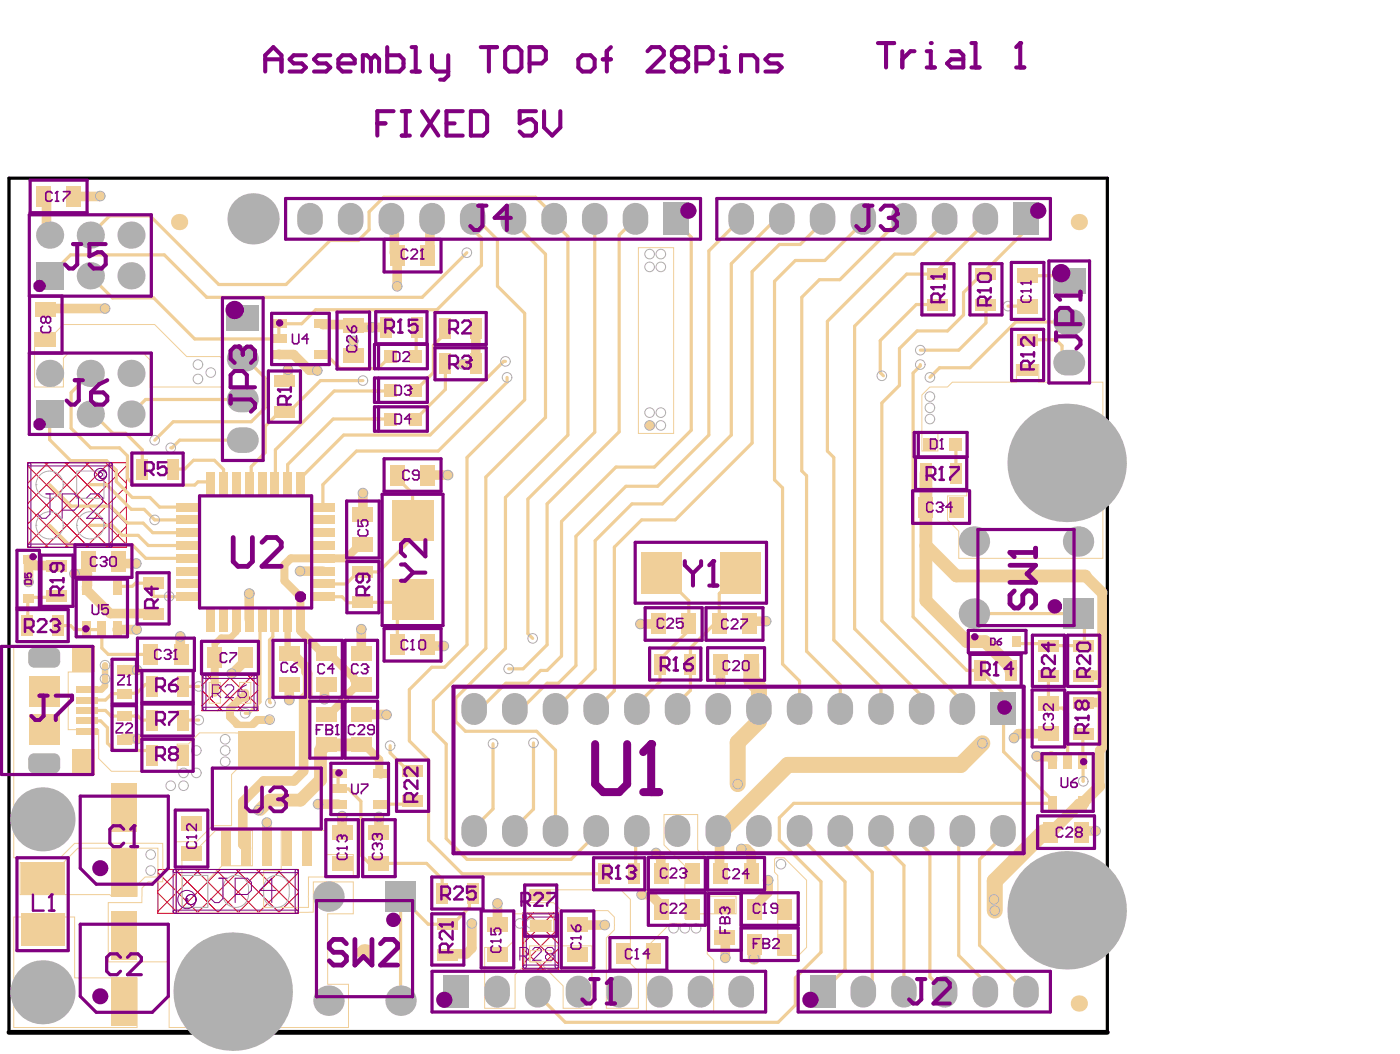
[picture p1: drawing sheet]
<svg xmlns="http://www.w3.org/2000/svg" width="291mm" height="219mm" viewBox="0 0 291 219" stroke-linecap="round" stroke-linejoin="round" font-family="sans-serif">
<g fill="none" stroke="#f00" stroke-width=".21">
<path d="M5.8 96.2v17.6h20.5v-17.6M5.8 96.2h20.5M5.8 96.8l16.9 17M5.8 96.2h.1M9.3 96.2l17 16.9M10 96.2l-4.2 4.3M13.5 96.2l12.8 12.7M14.3 96.2l-8.5 8.5M17.8 96.2l8.5 8.5M18.5 96.2l-12.7 12.7M22 96.2l4.3 4.3M22.7 96.2l-16.9 16.9"/>
<path d="M26.2 96.2h.1M26.3 96.8l-16.9 17M5.8 109.5l4.2 4.3M5.8 105.3l8.4 8.5M5.8 101.1l12.6 12.7M26.3 109.5l-4.3 4.3M26.3 105.3l-8.5 8.5M26.3 101.1l-12.7 12.7M42 140.3h11.6v7.4h-11.6zM42 143.5l4.2 4.2M43 140.3l7.4 7.4M44.2 140.3l-2.2 2.2"/>
<path d="M47.2 140.3l6.4 6.4M48.4 140.3l-6.4 6.4M51.5 140.3l2.1 2.2M52.6 140.3l-7.4 7.4M53.6 143.5l-4.2 4.2M32.8 180.7h29.2v9.1h-29.2zM32.8 185.6l4.3 4.2M32.8 181.4l8.5 8.4M33.1 180.7l-.3 .3M36.4 180.7l9.1 9.1M37.3 180.7l-4.5 4.5M40.6 180.7l9.1 9.1"/>
<path d="M41.5 180.7l-8.7 8.7M44.8 180.7l9.2 9.1M45.8 180.7l-9.1 9.1M49.1 180.7l9.1 9.1M50 180.7l-9.1 9.1M53.3 180.7l8.7 8.7M54.2 180.7l-9.1 9.1M57.5 180.7l4.5 4.5M58.5 180.7l-9.2 9.1M61.8 180.7l.2 .3M62 185.6l-4.2 4.2M62 181.4l-8.4 8.4"/>
<path d="M108.7 189.8h7.4v11.6h-7.4zM108.7 197.2l4.2 4.2M108.7 193l7.4 7.4M109.7 189.8l6.4 6.4M110.9 189.8l-2.2 2.1M113.9 189.8l2.2 2.1M115.1 189.8l-6.4 6.4M116.1 197.2l-4.2 4.2M116.1 193l-7.4 7.4"/>
</g>
<path d="M1.9 214.6v-177.6h228.3v177.6" fill="none" stroke="#000" stroke-width=".67"/>
<path d="M1.9 214.6h228.3" fill="none" stroke="#000" stroke-width="1"/>
<g fill="none" stroke="#f0cf99" stroke-width=".21">
<path d="M132.7 51.5h7.3v38.6h-7.3zM7.2 69.1h4.3l1.7-1.6h19l6.6 6.6h7l.3 .7v5.6h-14.9v-5.6l-1.4-1.4h-15.6l-1 1v6h-6zM191.6 82.1l1.7-1.6 3.7-.1 1-1h13.3v-3.6h4.7v3.6h13.3v36.7h-30v-5.7l-2.3-2.3v-5h4v-13h-6v3.7h-3.4zM2.9 134.4h16.6v5.3h-5.3v12h6.3v6l2.7 2.6h13.6v-5.6h2.4l2.3-2.4h19.6v7h-11.3l-1.7 1.7v10.6h-4l-3.3 3.3-4.3 .1v14.6h28.6v-6.3h8.3v6.6h-5.3v14.7h4.3v9h-37.2v-13.7h-12.7v-12.3h7v-3l1.3-1.3h3v-8h-18.3l-3 3h-9.6zM4.2 179.3h9l3-3h16.6v6h-2.6l-1.7 1.6v2.4h-5.3l-.4-.4h-18.6zM37.8 176h3.7l3.3-3.4h7.7v7.4h-6.4l-3 3v5.6h-5.3zM58.5 172.6h9.3v5h5.6v4.7l-5.1-.1-4.2 .1v6.3h-9.3v-7.6h3.7zM138 169.3h7v7.3l2 2v7.3l.4 .4h5.6v3.6h-7.6v1h-3v-10.9l-4.4-4.4zM161 178.6l.3-.3h1.7l4.7 4.7v13.9l-1.7 1.7h-4.3v-15.6v-1l-.7-.7zM2.9 190.6h12.6v12.7h13v10.3h-25.6zM106.7 189.9h8l.4 .4v3.3h-5.4l-.6 .7v6.3l-2 2v7h-6.4v-12.7h4.7l1.3-1.3zM110.1 184.9h19l1.9 2v13.4l1.7 1.6v7.7h-6.6v-14.7l1.6-1.6v-2.7l-1.3-1.3h-9.7l-1.6-1.7h-5z"/>
<path d="M110.1 196.6h13v13h-6v-4.7l-5-5h-2zM134.7 196.3h.3l4.4-4.4h2v.2h5l.1-.2h.5v6.4l1.4 1.3v10.6h-14v-13.6z"/>
</g>
<g fill="none" stroke="#f0cf99" stroke-width=".67">
<path d="M18.8 77.6l-4 4M18.8 86.1h.7M23.5 90.1h2.6M24.2 97.7v2.4M24.8 93.1l1.7 1.6M35.9 97.5h2.5M37.4 91.5l-1.6 1.6h-.3M46.5 97.6v3.1M23 105.2l3.5 3.5M28.7 111.3l2.1 2.1M30 105.9l2.2 2.2M31.2 103.4l2 2"/>
<path d="M41.2 100.2h2.6M6.1 124.2l-.3 .3M11.8 123.9l-.2 .3M15.5 130.9h2.5M21.2 130.9v3.8l1.3 1.3M28.2 121.2h3.6M31.8 123.8l.2 .2M35.2 124h4M21.9 147.7l1.2 1.1h2.7M22.3 151.3v3.2l1.6 1.5M25.9 144.1l-2.6 .1-1.4 1.3M28.7 148.8l.8 .9h2.2"/>
<path d="M30.2 142.3h1l.5 .4M31 156l.7 .7"/>
</g>
<path d="M9.7 64.1l-.2 .2M15.5 119.3h2.7v2.4l-.2 .2M25.8 139.2l.1 .1M25.9 153.6l-.1-.1v.3" fill="none" stroke="#f0cf99" stroke-width="2"/>
<path d="M21.8 138.3v4.3M46 132.5l-1.4 1.4" fill="none" stroke="#f0cf99" stroke-width="1.3"/>
<circle cx="46.5" cy="100.7" r=".33" fill="#f0cf99"/>
<g fill="none" stroke="#f0cf99" stroke-width="2">
<path d="M82.6 53.1v.1M58 73.6v.1M59.9 78.8l-.5 .5h-.3M64.3 77h1.7M73.3 67.5l.1 .1M73.4 70.9v3M77.4 68l2.9 .1M63.6 138.7v1l.4 .3M89.2 134.3h3.1M80.3 148.5l.1 .1M50.5 175.5l.7 .8M71.1 172.6l-.2 .3 .2 .2"/>
<path d="M78.9 160.6l.4 .2"/>
</g>
<path d="M59.1 117.4v3.3M62.5 128.7v.2M50.1 145h.9M71.4 145.3v.2M73.6 141v.3" fill="none" stroke="#f0cf99" stroke-width="1.7"/>
<g fill="none" stroke="#f0cf99" stroke-width=".67">
<path d="M76.7 44v3.7M50.5 74.6h.6M65.6 64.4l-2.9 2.9M86.5 74l-.1 .1M86.6 68.1l-.1 .1M50.5 91.5h.1M52.2 97v3.3l-.4 .4M59.8 96.6v4.1M60.1 85.6h-2l-3 3M62.5 99.4v1.3M82.6 98.7v.7l3.2 3.2M57.3 100.6l-.2 .1"/>
<path d="M75.4 118.9h3.3M56.7 132.4l-.7 .6M57.1 128.7l-.4 .4M71.1 124l1.3 1.3M75.4 125.2v.1M85.8 124.5l-3.2 3.2M89.8 138.7h2.6M51 148.3h.7M56 145.9l.2 .2M90.1 152l2.7 2.7M75 177.7l1.7 1.7 2.1 .1M84.8 160.2h1"/>
<path d="M85.8 166.5l-.7 .6M88.7 179.5l3.2 3.2M89 192.1h5.1"/>
</g>
<circle cx="93.1" cy="98.7" r="1" fill="#f0cf99"/>
<path d="M89.8 45.5l-.4 .4M120.1 192.1l.1 .2M137.4 181.5l.1 .1M137.5 188.3v.6M150.7 194.8h.1M159.7 185.4l-2.8 2.9v.6" fill="none" stroke="#f0cf99" stroke-width="2"/>
<g fill="none" stroke="#f0cf99" stroke-width=".67">
<path d="M98.3 45.5h.8l-.8 .8v1.4M100.1 49.5v5.6M106.7 45.5v.7M140.6 45.5v.7M154 45.5h.1M170.3 58.1h4.3M171 45.5v.7M179.5 45.5v.7M187.2 45.5h.7M195 56.1v.9M195.5 46.3v.9M204.8 45.5v.8"/>
<path d="M205 56.1v.9h-.9M213.3 45.5v2.3M104.7 75.1h.4M105.4 78.4v1M190.5 63.3h4.5M195.3 76.4l-2 2M200.3 65.5l-3.3 3.3M205 63.3v3.8M166.7 97.9l1 1M172 93.8l1.3 1.3M198.6 92.4l.1 .1M198.7 98.3l.1 .1"/>
<path d="M137.5 119v.2M109.7 131.7l1 1M113.7 139.3h-1.3l-2.7 2.7M119.7 138.4l-3.6 3.6M137.9 137.4l-.7 .6v3.7M143.2 124.9v4.8M211.4 133.4l.4 .4M217.5 133.8l.5 .4M98.6 147.4h1.2M132.4 146.5v.9M140.9 146.2v1.2M191.6 144.6v2.8"/>
<path d="M200.1 145.8v1.6M208.3 147.1l.3 .4M218 146.2l1 1h1.9l1 1.1M98.6 172.1v.6M107 172.1v.6M123.9 172.7v.7M132.4 172.7l-.3 .3M166.2 172.7v1.1M174.7 172.7v1.9M191.6 172.7v2.9M200.1 172.7l-.8 .8M208.5 172.7v1"/>
<path d="M218 167l.5 .4M218.8 166.4v.7M98.3 185.6l-.7 .7v2.3M124.6 181.6l1-1v1M132.1 181.4l-.2 .2M111.8 206.1v.7"/>
</g>
<path d="M219.2 172.3h-.4l-.3 .3v.4" fill="none" stroke="#f0cf99" stroke-width="2.3"/>
<circle cx="218" cy="134.2" r=".33" fill="#f0cf99"/>
<g fill="none" stroke="#f0cf99" stroke-width=".67">
<path d="M221.1 57.3l1.2 1.2M219.5 70.6l1.3 1.3v2l1.5 1.5M10.3 86.1v5.3M14.8 81.6v7.4M22.2 95.7l2 2M26.5 94.7v4.7M29.6 93.5v4M40.2 95.7l-1.8 1.8M44.6 95.7l1.9 1.9M23.3 109.2l2.1 2.1M29.8 108.7l2 2M5.8 124.5l-.1 5.5"/>
<path d="M14.7 130l.8 .9M31.8 121.2v2.6M225.4 134l-.1 .2M20.9 149.8l1.4 1.5M30.2 142.3l-1.8 1.8M31.7 156.7v.3M225.1 158.2l.1 4.2"/>
</g>
<path d="M9 40.8l.7 .7v6.7l.6 .7M24.7 116.6l.5 .5M18 121.9v.7M37.5 132.3v3.6l.2 .1M51 136.7v.7M51.8 123.4v5.3M229.1 155.5l-.5 .5M229.1 146h-3.7l-.1 .2M229.1 140.3h-3.7l-.1 .2M227.8 172.7h-2.8l-.2 .3" fill="none" stroke="#f0cf99" stroke-width="2"/>
<path d="M225.3 166.7l-.2 .4" fill="none" stroke="#f0cf99" stroke-width="2.3"/>
<path d="M44.6 136.7v7.3M51 144v1" fill="none" stroke="#f0cf99" stroke-width="1.7"/>
<path d="M44.6 136.7h.1M44.6 133.9v2.8M49.3 150.5l-.2 .2h3.4l.1-.2" fill="none" stroke="#f0cf99" stroke-width="1.3"/>
<circle cx="51.8" cy="123.4" r="1" fill="#f0cf99"/>
<path d="M49.1 128.7v2.6l-1.2 1.2h-1.9M59.8 128.7v6.8" fill="none" stroke="#f0cf99" stroke-width="1.3"/>
<path d="M62.5 124v4.7M62.5 128.9v2.3l4.6 4.7h1.4M50.1 145l-2.3 2.3v1.7M56.1 149.6h-.1M67.8 148.5h.7M75.8 154.8l3.1 3.1v2.7" fill="none" stroke="#f0cf99" stroke-width="1.7"/>
<g fill="none" stroke="#f0cf99" stroke-width=".67">
<path d="M18.8 57.3l4.6 4.6h8.6M22.8 44.9h8.4M45.5 59.1h14M79.8 41l-3.1 3M98.3 47.7l1.8 1.8M103.4 49.8v9.7M113.4 52.8v34M118.1 49.2v41.2M123.6 45.5v44.3M143.7 49.3v40.1M147.4 52.1v38.3M152 54.8v35.6"/>
<path d="M161 58.5v41.2M162 50.8l-5.6 5.7v35.6M195.5 47.2l-5.5 5.6M55.1 78.6v6.2l-2.9 2.9M62.7 67.3h-4.7v3.2M86.5 68.2v5.8M92.6 68.3v1l-2.5 2.5v5.6M92.6 75.6v5.3M109.1 65.1v18M166.7 61.8v36.1M172 66.8v27M177.7 67.8v62.9"/>
<path d="M187 72.4v7.7l-3.7 3.7v45.2M191.3 75.8v.2M200.3 60.8v4.7M10.3 91.4l4.4 4.3M14.8 89l4 4.1h6M26.1 90.1l3.5 3.4M26.5 99.4l1.4 1.4h12.6l.7-.6M30.3 83l-3.1 3.1M55.1 88.6v5.5M57.3 93.5v7.1M97.1 95.1v38.9M101 99.2v35.6"/>
<path d="M167.7 98.9v36.5M173.3 95.1v37.9M198.7 92.5v5.8M18.8 109.2h4.5M18.8 100.7h3.4M25.4 111.3h3.3M26.5 108.7h3.3M27.3 105.9h2.7M27.4 113.2l2.9 2.9h8.9M27.5 103.4h3.7M30.8 113.4h8.4M31.8 110.7h7.4"/>
<path d="M32.2 108.1h7M33.2 105.4h6M67.1 100.7v4.7M85.8 102.6v9.2M105.1 103.4v31.4M109.7 103.7v28M113.7 104.7v29.3M116.7 108.4v28M119.7 111.5v26.9M123.7 112.4v26.7M127.7 113.7v29.9l-3.8 3.8M153.9 119l-4.4 4.4v6.3"/>
<path d="M6.1 124.2h5.5M18 130.9h3.2M22.5 136h8.8M28.2 121.2l-.7 .7h-3.2M32 124h3.2M54.4 128.8l-.3 .3M56 133v12.9M56.7 129.1v3.3M82.6 127.7v6.3M137.9 136.4v1M143.2 129.7v1.3M148.5 129.7l-5 5v8.8"/>
<path d="M203.8 139.3l4.5 4.5v3.3M225.4 127.5v6.5M18.1 149.8h2.8M18.1 145.5h3.8M18.1 147.7h3.8M23.9 156h7.1M25.8 148.8h2.9M25.9 144.1h2.5M38 149.7h3.3M38 142.7h3.3M54.1 145.9l-2.4 2.4M85.1 143.3v10.7"/>
<path d="M89.1 158v16.6M90.1 145.7v6.3M92.8 154.7v19.6M102.5 154.6v13.5M110.9 154.4v13.8M166.2 141.6v5.8M174.7 142.4v5M208.6 147.5v8.7M218 140.5v5.7M221.9 148.3v9.9M225.1 152.7v5.5M70.3 160.8v3.2h2.1"/>
<path d="M75 166.6v11.1M78.8 179.5h9.9M79.3 167.1h5.8M132.1 173v8.4M162 170v4.6M187.9 179.9v26.2M191.6 175.6l1.7 1.7v25.8M199.3 173.5v25.1M208.5 173.7l-4.9 4.9v17.9M83.3 186.4v21.6M91.9 182.7v2.9M170.7 183.2v14.7"/>
<path d="M175.7 183.3v18.2l-4.7 4.6M181.3 181.3v23l-1.8 1.8M165.3 203.3v5.6M204.8 204.1v2"/>
</g>
<g fill="none" stroke="#f0cf99" stroke-width="2">
<path d="M20.8 40.7v.1M82.6 53.2v6.3M89.4 45.9v6.8M58 73.7h3M59.9 76.8v2M67 67.3l.1 .2M98.9 68.3v7.3l-2.7 .1M7.3 117.5h4.5M62.4 118.7h4.7M22.9 127.5h8.9M25.9 139.3h2.6M64 140v4.4l-.9 .8v15.1l-2 2h-6.3"/>
<path d="M229.1 123.2v32.3M25.9 153.6h2.8M48.3 140l-.2 .1M67.8 142.2l-.3 .3M215.4 157.2l.3 .1M218.5 157.3v-.1l.3 .2v.8M228.6 156v7.4M50.5 166.6v8.9M55.5 171v5.3M71.1 169.6v3M78.8 169.8v3.3M137.4 178.3v3.2"/>
<path d="M93.3 198.3l-.2 .1M98.1 191.9v5.2l-1.2 1.2M103.4 187.8v4.3M150.8 194.8v4.3M159.7 183v2.4"/>
</g>
<path d="M153.4 154.3v8.7M157.8 143v6.9M206.8 183.1v6.2" fill="none" stroke="#f0cf99" stroke-width="3.3"/>
<path d="M192.5 98.4v26.4M67.8 154.8h-.7l-.1 .2M62.5 166.3h-6.4l-2 1.9" fill="none" stroke="#f0cf99" stroke-width="2.7"/>
<path d="M228.6 163.4l-3.3 3.3" fill="none" stroke="#f0cf99" stroke-width="2.3"/>
<circle cx="75.1" cy="154.8" r="1" fill="#f0cf99"/>
<path d="M81.4 45.5l.6 .6M82 52.5l.6 .6M89.4 52.7l-.5 .4M73.4 67.6l.5 .4h3.5M88.9 98.7h4.2M88.9 134l.3 .3M149.9 138l-.1 3.9M75.1 154.8h.7M75.1 148.5h5.2M149.3 172.7l.3 .3M133.4 185.9h1.8l2.3 2.4M149.6 181.3l.3 .3" fill="none" stroke="#f0cf99" stroke-width="2"/>
<g fill="none" stroke="#f0cf99" stroke-width=".67">
<path d="M115.2 44.8v1.5M90.1 77.4l-3.7 3.7M74.1 93.8h17M81.1 81.1l-.2 .2M128.1 97.1h7.9M75.4 118.9h-1l-2.5 2.5M130.1 101.1h6.6M131.4 104.7h6.3M133.4 108.1h7M72.4 125.3h3M75.4 125.2h9.7M105.7 139h3"/>
<path d="M143.2 131l-5.3 5.4M148.5 129.7h1M81.1 155v1.5M94.7 145.1v4.9M105.2 142h4.5M107 147.4h1.4M111.6 152l3.9 3.9M113.7 142h2.4"/>
</g>
<path d="M74.8 113.2h.6M73.6 141.3l.8 .9h.7" fill="none" stroke="#f0cf99" stroke-width="1.7"/>
<path d="M149.3 172.7h.7" fill="none" stroke="#f0cf99" stroke-width="3.3"/>
<circle cx="135" cy="88.4" r="1" fill="#f0cf99"/>
<path d="M5.9 116.4v-.1h.2l1.2 1.2M25.2 117.1h3.1M24.3 130.9h4.1M51 137.4l-2.7 2.6M59.8 135.5l.3 .4h.7l2.8 2.8M60.1 142.2v3.3M67.5 142.5v2.8M218 152.5h-6.3l-.9 .9M47 176.3v.8M54.8 162.3l-4.3 4.3M156.2 181.5v.1" fill="none" stroke="#f0cf99" stroke-width="2"/>
<g fill="none" stroke="#f0cf99" stroke-width=".67">
<path d="M14.7 53l-4.4 4.3M22.8 44.9l-4 4M34.2 53l8.8 8.8M161.3 45.5h1.2M162 50.8h4.3M165.3 54.1h6.2M170.3 58.1l-3.6 3.7M186 52.8h4M188.5 57h6.5M196.4 45.5l-.9 .8M204.1 57l-3.8 3.8M213.6 57.3h7.5"/>
<path d="M183 77.4l.7 .7M190.6 68.8h6.4M191.3 72.8h8M195.3 76.4h6.3M209.5 63.6h4.1M211.2 66.9h11.1M213.6 70.6h5.9M19.5 86.1l4 4M36 87.7l-3.8 3.8M161 99.7l1.7 1.7M10.3 109.2l4 4M10.3 100.7l4.5 4.5"/>
<path d="M22.2 100.7l5.1 5.2M24.2 100.1l3.3 3.3M12 130h2.7M54.1 129.1v16.8M162.7 138l3.5 3.6M201 139.3h2.8M211.8 133.8h5.7M218 134.2h7.3M165 167l-3 3M183.1 172.7v2.4"/>
</g>
<path d="M201 133.4h3.8M210.1 138.7v.6M67.8 154.8l-1.2 1.2v6.1l-4.1 4.2" fill="none" stroke="#f0cf99" stroke-width="2.7"/>
<path d="M224.4 167.1h.7" fill="none" stroke="#f0cf99" stroke-width="2.3"/>
<path d="M21.8 142.6l-.7 .7h-3" fill="none" stroke="#f0cf99" stroke-width="1.3"/>
<path d="M67.1 116.1h-6.6l-1.4 1.3M47.8 149l1.5 1.5M56 149.6h-2.5l-.9 .9" fill="none" stroke="#f0cf99" stroke-width="1.7"/>
<circle cx="67.1" cy="116.1" r=".83" fill="#f0cf99"/>
<g fill="none" stroke="#f0cf99" stroke-width=".67">
<path d="M14.7 53h19.5M31.2 44.9l14.3 14.2M76.7 47.7l-2.2 2.3h-5.9l-9.1 9.1M79.8 41h31.6l3.8 3.8M97 52.5l-9.2 9.3h-44.8M99.1 45.5l4.3 4.3M100.1 55.1l-9.3 9.3h-25.2M103.4 59.5l5.7 5.6M106.7 46.2l6.7 6.6M115.2 46.3l2.9 2.9M132.1 45.5l-3.4 3.4v40.9l-15 14.9M140.6 46.2l3.1 3.1"/>
<path d="M154 45.5l-6.6 6.6M161.3 45.5l-9.3 9.3M165.3 54.1l-4.3 4.4M171 46.2l-4.7 4.6M179.5 46.2l-8 7.9M186 52.8l-14 14M187.2 45.5l-12.6 12.6M188.5 57l-10.8 10.8M204.8 46.3l-9.8 9.8M213.3 47.8l-8.3 8.3M32 61.9l8.5 8.6h17.5M51.1 74.6l4 4"/>
<path d="M68.1 74l2.6 2.6h7.9l2.5-2.5M75.4 79.1h-8.8l-6.5 6.5M104.7 75.1l-15.3 15.3h-18l-8.9 9M105.4 79.4l-14.3 14.4M190.5 63.3l-7.5 7.5v6.6M190.6 68.8l-3.6 3.6M191.3 76l-1.5 1.5v50.7l11.2 11.1M205 67.1l-5.7 5.7M211.2 66.9l-9.6 9.5M14.7 95.7h7.5M30.3 83h20.2M36 87.7h16.2"/>
<path d="M37.4 91.5h13.1M40.2 95.7h4.4M55.1 94.1l-2.9 2.9M74.1 93.8l-7 6.9M80.9 81.3h-11.4l-12.2 12.2M81.1 87.1h-11.8l-9.5 9.5M92.6 80.9l-6.2 6.2M109.1 83.1l-12 12M113.4 86.8l-12.4 12.4M118.1 90.4l-13 13M123.6 89.8l-13.9 13.9M128.1 97.1l-11.4 11.3"/>
<path d="M143.7 89.4l-7.7 7.7M147.4 90.4l-10.7 10.7M152 90.4l-14.3 14.3M156.4 92.1l-16 16M14.3 113.2h13.1M14.8 105.2h8.2M85.8 111.8l-7.1 7.1M130.1 101.1l-10.4 10.4M131.4 104.7l-7.7 7.7M133.4 108.1l-5.7 5.6M137.5 119.2l5.7 5.7M162.7 101.4v36.6"/>
<path d="M67.1 124h4M67.1 121.4h4.8M89.8 138.7l-4.7 4.6M97.1 134l-4.7 4.7M101 134.8l-10.9 10.9M105.1 134.8l-10.4 10.3M113.7 134l-5 5M116.7 136.4l-3 2.9M123.7 139.1l-8.2 8.3M167.7 135.4l7 7M173.3 133l9.8 9.8v4.6M177.7 130.7l13.9 13.9"/>
<path d="M183.3 129l16.8 16.8M203.1 127.5h21.7M81.1 156.5l3.7 3.7M85.1 154l4 4M94.7 150l2.1 2h14.8M105.2 142l-5.4 5.4M113.7 142l-5.3 5.4M115.5 155.9v16.8M137.2 141.7l-4.8 4.8M143.5 143.5l-2.6 2.7M208.6 156.2l10.2 10.2M72.4 164l2.6 2.6"/>
<path d="M89.1 174.6l7 7h28.5M102.5 168.1l-3.9 4M110.9 168.2l-3.9 3.9M123.9 173.4l-5.2 5.2h-21.6l-4.3-4.3M162 174.6l8.7 8.6M165 167h53M166.2 173.8l9.5 9.5M174.7 174.6l6.6 6.7M183.1 175.1l4.8 4.8M83.3 186.4l5.7 5.7M97.6 188.6l-3.5 3.5M170.7 197.9l-5.4 5.4"/>
<path d="M199.3 198.6l5.5 5.5M203.6 196.5l9.7 9.6M111.8 206.8l5.7 5.7h44.3l3.5-3.6M193.3 203.1l3.1 3"/>
</g>
<g fill="none" stroke="#f0cf99" stroke-width="2">
<path d="M15.3 40.8h5.5M82 46.1v6.4M9.7 64.1h12.1M61 73.7l3.3 3.3M67.1 67.5h6.2M5.9 116.4v4.6M75.4 102.5v4.4M18 122.6l4.9 4.9M75.1 130.8v5.1M133.1 129.7h3.8M159.3 129.1h-2.9l-.5 .6M215.7 157.3h2.8"/>
<path d="M66.1 167.1h4.2M136.4 177.3l1 1M149.6 173v8.3M154.1 176.5h1.2l.9 .9v4.1M93.3 198.3h3.6M120.2 192.3h5.5"/>
</g>
<path d="M192.5 113.4l6.3 6.3h26.8M192.5 124.8l8.5 8.6M204.8 133.4l5.3 5.3M67.8 154.8h7.3M156.9 196.3l-.1 2.9" fill="none" stroke="#f0cf99" stroke-width="2.7"/>
<path d="M156.2 138v3.4l1.6 1.6M157.8 149.9l-4.4 4.4M204.2 154.5l-4.5 4.5h-35.9l-13.8 13.7M217 173l-10.2 10.1" fill="none" stroke="#f0cf99" stroke-width="3.3"/>
<path d="M225.6 119.7l3.5 3.5M224.4 167.1l-5.2 5.2" fill="none" stroke="#f0cf99" stroke-width="2.3"/>
<path d="M74.8 113.2l-2.9 2.9h-4.8M59.1 120.7l3.4 3.3M68.5 135.9l5.1 5.1M71.4 145.5l-2.9 3M74.4 142.2l-3.1 3.1" fill="none" stroke="#f0cf99" stroke-width="1.7"/>
<g fill="none" stroke="#b0b0b0" stroke-width=".21">
<circle cx="20.8" cy="40.7" r="1"/>
<circle cx="82.6" cy="59.5" r="1"/>
<circle cx="97" cy="52.5" r="1"/>
<circle cx="135" cy="55.5" r="1"/>
<circle cx="135" cy="52.8" r="1"/>
<circle cx="137.4" cy="55.5" r="1"/>
<circle cx="137.4" cy="52.8" r="1"/>
<circle cx="21.8" cy="64.1" r="1"/>
<circle cx="41.1" cy="78.8" r="1"/>
<circle cx="41.1" cy="75.8" r="1"/>
<circle cx="43.8" cy="77.4" r="1"/>
<circle cx="59.9" cy="76.8" r="1"/>
<circle cx="66" cy="77" r="1"/>
<circle cx="73.4" cy="70.9" r="1"/>
<circle cx="75.4" cy="79.1" r="1"/>
<circle cx="77.4" cy="68" r="1"/>
<circle cx="96.2" cy="75.7" r="1"/>
<circle cx="105.1" cy="75.1" r="1"/>
<circle cx="105.4" cy="78.4" r="1"/>
<circle cx="183.3" cy="78.1" r="1"/>
<circle cx="191.3" cy="72.8" r="1"/>
<circle cx="191.3" cy="75.8" r="1"/>
<circle cx="193.3" cy="78.4" r="1"/>
<circle cx="209.5" cy="63.6" r="1"/>
<circle cx="32.2" cy="91.5" r="1"/>
<circle cx="35.5" cy="93.1" r="1"/>
<circle cx="93.1" cy="98.7" r="1"/>
<circle cx="135" cy="85.8" r="1"/>
<circle cx="135" cy="88.4" r="1"/>
<circle cx="137.4" cy="85.8" r="1"/>
<circle cx="137.4" cy="88.4" r="1"/>
<circle cx="193.3" cy="87.1" r="1"/>
<circle cx="193.3" cy="84.8" r="1"/>
<circle cx="193.3" cy="82.4" r="1"/>
<circle cx="15.5" cy="119.3" r="1"/>
<circle cx="28.3" cy="117.1" r="1"/>
<circle cx="32.2" cy="108.1" r="1"/>
<circle cx="62.4" cy="118.7" r="1"/>
<circle cx="75.4" cy="102.5" r="1"/>
<circle cx="5.9" cy="121" r="1"/>
<circle cx="21.8" cy="138.3" r="1"/>
<circle cx="28.4" cy="130.9" r="1"/>
<circle cx="28.5" cy="139.3" r="1"/>
<circle cx="35.2" cy="124" r="1"/>
<circle cx="37.5" cy="132.3" r="1"/>
<circle cx="51.8" cy="123.4" r="1"/>
<circle cx="75.1" cy="130.8" r="1"/>
<circle cx="92.3" cy="134.3" r="1"/>
<circle cx="105.7" cy="139" r="1"/>
<circle cx="110.7" cy="132.7" r="1"/>
<circle cx="133.1" cy="129.7" r="1"/>
<circle cx="159.3" cy="129.1" r="1"/>
<circle cx="21.8" cy="141.1" r="1"/>
<circle cx="28.7" cy="153.6" r="1"/>
<circle cx="40.8" cy="156" r="1"/>
<circle cx="41.3" cy="149.7" r="1"/>
<circle cx="41.3" cy="142.7" r="1"/>
<circle cx="46.8" cy="153.7" r="1"/>
<circle cx="46.8" cy="158.3" r="1"/>
<circle cx="46.8" cy="156" r="1"/>
<circle cx="48.1" cy="140" r="1"/>
<circle cx="51" cy="148.3" r="1"/>
<circle cx="56" cy="149.6" r="1"/>
<circle cx="56.2" cy="146.1" r="1"/>
<circle cx="60.1" cy="145.5" r="1"/>
<circle cx="67.5" cy="145.3" r="1"/>
<circle cx="71.4" cy="145.3" r="1"/>
<circle cx="80.4" cy="148.6" r="1"/>
<circle cx="81.1" cy="155" r="1"/>
<circle cx="102.5" cy="154.6" r="1"/>
<circle cx="110.9" cy="154.4" r="1"/>
<circle cx="149.8" cy="141.9" r="1"/>
<circle cx="204.2" cy="154.5" r="1"/>
<circle cx="210.8" cy="153.4" r="1"/>
<circle cx="215.5" cy="157.2" r="1"/>
<circle cx="31.3" cy="177.6" r="1"/>
<circle cx="35.5" cy="163.3" r="1"/>
<circle cx="38.2" cy="160.7" r="1"/>
<circle cx="38.2" cy="163.3" r="1"/>
<circle cx="40.8" cy="160.7" r="1"/>
<circle cx="53.7" cy="168.4" r="1"/>
<circle cx="55.5" cy="171" r="1"/>
<circle cx="66.1" cy="167.1" r="1"/>
<circle cx="71.1" cy="169.6" r="1"/>
<circle cx="78.8" cy="169.8" r="1"/>
<circle cx="136.4" cy="177.3" r="1"/>
<circle cx="153.4" cy="163" r="1"/>
<circle cx="154.1" cy="176.5" r="1"/>
<circle cx="162.3" cy="179.6" r="1"/>
<circle cx="225.2" cy="162.4" r="1"/>
<circle cx="227.8" cy="172.7" r="1"/>
<circle cx="31.3" cy="181" r="1"/>
<circle cx="98.1" cy="191.9" r="1"/>
<circle cx="103.4" cy="187.8" r="1"/>
<circle cx="108.1" cy="191.9" r="1"/>
<circle cx="110.4" cy="191.9" r="1"/>
<circle cx="125.7" cy="192.3" r="1"/>
<circle cx="133.4" cy="185.9" r="1"/>
<circle cx="140" cy="192.9" r="1"/>
<circle cx="142.4" cy="192.9" r="1"/>
<circle cx="144.7" cy="192.9" r="1"/>
<circle cx="150.8" cy="199.1" r="1"/>
<circle cx="156.8" cy="199.2" r="1"/>
<circle cx="159.7" cy="183" r="1"/>
<circle cx="206.6" cy="186.9" r="1"/>
<circle cx="206.8" cy="189.3" r="1"/>
</g>
<path d="M7.5 83.2h5.6v5.7h-5.6z" fill-rule="evenodd" fill="#b0b0b0"/>
<path d="M7.5 109.2a2.83 2.83 0 0 0 2.8 2.8 2.83 2.83 0 0 0 2.8-2.8M7.5 109.2a2.83 2.83 0 0 1 2.8-2.8 2.83 2.83 0 0 1 2.8 2.8M7.5 100.7a2.83 2.83 0 0 0 2.8 2.9 2.83 2.83 0 0 0 2.8-2.9M7.5 100.7a2.83 2.83 0 0 1 2.8-2.8 2.83 2.83 0 0 1 2.8 2.8M7.5 109.2h.1M7.5 100.7h.1M13.1 109.2h.1M13.1 100.7h.1" fill="none" stroke="#b0b0b0" stroke-width=".21"/>
<g fill="#b0b0b0">
<circle cx="10.3" cy="77.6" r="2.83"/>
<circle cx="10.3" cy="48.9" r="2.83"/>
</g>
<path d="M7.5 54.5h5.6v5.7h-5.6z" fill-rule="evenodd" fill="#b0b0b0"/>
<path d="M55.4 182.9a2.66 2.66 0 0 1 2.9-.8 2.66 2.66 0 0 1 1.8 2.5 3.5 3.5 0 0 1-1 3.4 2.66 2.66 0 0 1-2.8 .3 2.66 2.66 0 0 1-1.5-2.4 3.8 3.8 0 0 1 .6-3z" fill="none" stroke="#b0b0b0" stroke-width=".21"/>
<path d="M64.4 44.8v1.4M98.3 44.8v1.4M132.1 44.8v1.4M179.5 44.8v1.4M111.8 205.5v1.3M145.6 205.5v1.3M179.5 205.5v1.3M213.3 205.5v1.3" fill="none" stroke="#b0b0b0" stroke-width="5.3"/>
<path d="M210.6 42.2h5.4v6.6h-5.4z" fill-rule="evenodd" fill="#b0b0b0"/>
<path d="M98.6 146.7v1.3M132.4 146.7v1.3M166.2 146.7v1.3M200.1 146.7v1.3M98.6 172.1v1.3M132.4 172.1v1.3M166.2 172.1v1.3M200.1 172.1v1.3" fill="none" stroke="#b0b0b0" stroke-width="5.3"/>
<g fill="#b0b0b0">
<path d="M11.3 156.6v1.2zM11.3 156.6a1.25 1.25 0 0 1 1.2 1.2h-1.2z"/>
<path d="M5.9 157.8h1.2zM6.1 157.1l.6-.5h.4v1.2h-1.2z"/>
<path d="M7.1 159.5v1.2zM5.9 159.5h1.2v1.2a1.25 1.25 0 0 1-1.2-1.2z"/>
<path d="M11.3 159.5h1.2zM11.3 159.5h1.2a1.25 1.25 0 0 1-1.2 1.2z"/>
<path d="M11.3 134.6v1.3zM11.3 134.6a1.25 1.25 0 0 1 1.2 1.3h-1.2z"/>
<path d="M5.9 135.9h1.2zM6.1 135.1l.6-.4 .4-.1v1.3h-1.2z"/>
<path d="M7.1 137.5v1.3zM5.9 137.5h1.2v1.3a1.25 1.25 0 0 1-1.2-1.3z"/>
<path d="M11.3 137.5h1.2zM11.3 137.5h1.2a1.25 1.25 0 0 1-1.2 1.3z"/>
<circle cx="27.2" cy="86.1" r="2.83"/>
</g>
<g fill="#b0b0b0">
<path d="M47.1 63.5h6.7v5.3h-6.7z" fill-rule="evenodd"/>
<path d="M5.9 157.8l1.2-1.2h4.2l1.2 1.2v1.7l-1.2 1.2h-4.2l-1.2-1.2z" fill-rule="evenodd"/>
<path d="M5.9 135.9l1.2-1.3h4.2l1.2 1.3v1.6l-1.2 1.3h-4.2l-1.2-1.3z" fill-rule="evenodd"/>
</g>
<path d="M37.9 182h5.3v6.6h-5.3z" fill="none" stroke="#b0b0b0" stroke-width=".21"/>
<g fill="#b0b0b0">
<circle cx="27.2" cy="77.6" r="2.83"/>
<circle cx="27.2" cy="57.3" r="2.83"/>
<circle cx="27.2" cy="48.9" r="2.83"/>
</g>
<path d="M46.9 182.9a2.66 2.66 0 0 1 3-.8 2.66 2.66 0 0 1 1.8 2.5 3.5 3.5 0 0 1-1 3.4 2.66 2.66 0 0 1-2.8 .3 2.66 2.66 0 0 1-1.6-2.4 3.8 3.8 0 0 1 .6-3z" fill="none" stroke="#b0b0b0" stroke-width=".21"/>
<path d="M49.8 74.6h1.3M49.8 83h1.3" fill="none" stroke="#b0b0b0" stroke-width="5.3"/>
<g fill="#b0b0b0">
<circle cx="52.6" cy="45.5" r="5.3"/>
<circle cx="83.3" cy="208" r="3.2"/>
</g>
<g fill="#b0b0b0">
<path d="M92.2 202.8h5.4v6.6h-5.4z" fill-rule="evenodd"/>
<path d="M80.1 183.2h6.3v6.3h-6.3z" fill-rule="evenodd"/>
</g>
<path d="M81.4 44.8v1.4M89.8 44.8v1.4M106.7 44.8v1.4M115.2 44.8v1.4M103.3 205.5v1.3M120.3 205.5v1.3M128.7 205.5v1.3M137.2 205.5v1.3" fill="none" stroke="#b0b0b0" stroke-width="5.3"/>
<g fill="#b0b0b0">
<path d="M137.9 42.2h5.3v6.6h-5.3z" fill-rule="evenodd"/>
<path d="M168.3 202.8h5.4v6.6h-5.4z" fill-rule="evenodd"/>
</g>
<path d="M162.5 44.8v1.4M171 44.8v1.4M187.9 205.5v1.3M196.4 205.5v1.3" fill="none" stroke="#b0b0b0" stroke-width="5.3"/>
<g fill="#b0b0b0">
<circle cx="202.5" cy="127.5" r="3.2"/>
<circle cx="202.5" cy="112.6" r="3.2"/>
</g>
<path d="M187.9 44.8v1.4M196.4 44.8v1.4" fill="none" stroke="#b0b0b0" stroke-width="5.3"/>
<path d="M220.9 124.4h6.4v6.3h-6.4z" fill-rule="evenodd" fill="#b0b0b0"/>
<circle cx="224.1" cy="112.6" r="3.2" fill="#b0b0b0"/>
<path d="M221.6 75.4h1.3" fill="none" stroke="#b0b0b0" stroke-width="5.3"/>
<path d="M219 55.8h6.6v5.3h-6.6z" fill-rule="evenodd" fill="#b0b0b0"/>
<g fill="#b0b0b0">
<circle cx="8.9" cy="206.2" r="6.7"/>
<circle cx="8.9" cy="170.3" r="6.7"/>
</g>
<g fill="none" stroke="#b0b0b0" stroke-width="5.3">
<path d="M221.6 66.9h1.3M49.8 91.5h1.3M107 146.7v1.3M115.5 146.7v1.3M140.9 146.7v1.3M149.3 146.7v1.3M157.8 146.7v1.3M174.7 146.7v1.3M183.1 146.7v1.3M191.6 146.7v1.3M107 172.1v1.3M115.5 172.1v1.3"/>
<path d="M140.9 172.1v1.3M149.3 172.1v1.3M157.8 172.1v1.3M174.7 172.1v1.3M183.1 172.1v1.3M191.6 172.1v1.3"/>
</g>
<circle cx="18.8" cy="86.1" r="2.83" fill="#b0b0b0"/>
<path d="M15.9 97.9h5.7v5.7h-5.7zM15.9 109.2a2.83 2.83 0 0 0 2.9 2.8 2.83 2.83 0 0 0 2.8-2.8M15.9 109.2a2.83 2.83 0 0 1 2.9-2.8 2.83 2.83 0 0 1 2.8 2.8M15.9 109.2h.1M21.6 109.2h.1" fill="none" stroke="#b0b0b0" stroke-width=".21"/>
<g fill="#b0b0b0">
<circle cx="18.8" cy="77.6" r="2.83"/>
<circle cx="18.8" cy="57.3" r="2.83"/>
<circle cx="18.8" cy="48.9" r="2.83"/>
<circle cx="68.3" cy="208" r="3.2"/>
</g>
<path d="M154.1 205.5v1.3" fill="none" stroke="#b0b0b0" stroke-width="5.3"/>
<circle cx="68.3" cy="186.4" r="3.2" fill="#b0b0b0"/>
<path d="M72.9 44.8v1.4M123.6 44.8v1.4M154.1 44.8v1.4M204.8 44.8v1.4M123.9 146.7v1.3M123.9 172.1v1.3M208.5 172.1v1.3M204.8 205.5v1.3" fill="none" stroke="#b0b0b0" stroke-width="5.3"/>
<g fill="#b0b0b0">
<circle cx="221.7" cy="189.2" r="12.3"/>
<circle cx="221.7" cy="96.2" r="12.3"/>
<circle cx="48.4" cy="206.1" r="12.3"/>
</g>
<path d="M205.8 144h5.4v6.7h-5.4z" fill-rule="evenodd" fill="#b0b0b0"/>
<g fill="#f0cf99">
<path d="M7.4 62.8h4.3v3h-4.3z" fill-rule="evenodd"/>
<path d="M56.3 69.5h3.3v1.9h-3.3z" fill-rule="evenodd"/>
<path d="M56.3 72.7h3.3v1.8h-3.3z" fill-rule="evenodd"/>
<path d="M56.3 66.4h3.3v1.8h-3.3z" fill-rule="evenodd"/>
<path d="M69 178h4.3v3h-4.3z" fill-rule="evenodd"/>
<path d="M69 171.6h4.3v3h-4.3z" fill-rule="evenodd"/>
<path d="M68.6 166.2h3.3v1.9h-3.3z" fill-rule="evenodd"/>
<path d="M68.6 159.9h3.3v1.8h-3.3z" fill-rule="evenodd"/>
<path d="M76.6 178h4.3v3h-4.3z" fill-rule="evenodd"/>
<path d="M76.6 171.6h4.3v3h-4.3z" fill-rule="evenodd"/>
<path d="M77.6 166.2h3.3v1.9h-3.3z" fill-rule="evenodd"/>
<path d="M77.6 159.9h3.3v1.8h-3.3z" fill-rule="evenodd"/>
<path d="M85.1 85.8h2.7v2.6h-2.7z" fill-rule="evenodd"/>
<path d="M85.1 72.8h2.7v2.6h-2.7z" fill-rule="evenodd"/>
<path d="M110.2 191.3h4.4v2.3h-4.4z" fill-rule="evenodd"/>
</g>
<path d="M110.2 191.3h4.4v2.3h-4.4z" fill="none" stroke="#f0cf99" stroke-width=".21"/>
<g fill="#f0cf99">
<path d="M110.2 184.9h4.4v2.4h-4.4z" fill-rule="evenodd"/>
<path d="M124.4 179.5h2.3v4.3h-2.3z" fill-rule="evenodd"/>
<path d="M130.7 179.5h2.3v4.3h-2.3z" fill-rule="evenodd"/>
<path d="M136 179.5h3v4.3h-3z" fill-rule="evenodd"/>
<path d="M192 91.1h2.6v2.7h-2.6z" fill-rule="evenodd"/>
<path d="M197.3 91.1h2.7v2.7h-2.7z" fill-rule="evenodd"/>
<path d="M210.4 132.2h1.9v2.3h-1.9z" fill-rule="evenodd"/>
<path d="M217.9 165.5h1.8v3.3h-1.8z" fill-rule="evenodd"/>
<path d="M224.2 165.5h1.8v3.3h-1.8z" fill-rule="evenodd"/>
<path d="M10.9 127.9h2.3v4.3h-2.3z" fill-rule="evenodd"/>
<path d="M7.4 69.1h4.3v3h-4.3z" fill-rule="evenodd"/>
<path d="M15 155.7h4.7v5.3h-4.7z" fill-rule="evenodd"/>
<path d="M15 134.4h4.7v5.3h-4.7z" fill-rule="evenodd"/>
<path d="M17.1 129.2h1.8v3.3h-1.8z" fill-rule="evenodd"/>
<path d="M16.8 114.5h3v4.3h-3z" fill-rule="evenodd"/>
<path d="M23.4 129.2h1.9v3.3h-1.9z" fill-rule="evenodd"/>
<path d="M23.2 114.5h3v4.3h-3z" fill-rule="evenodd"/>
<path d="M30.5 147.5h2.3v4.3h-2.3z" fill-rule="evenodd"/>
<path d="M30.5 154.8h2.3v4.4h-2.3z" fill-rule="evenodd"/>
<path d="M30.5 140.5h2.3v4.3h-2.3z" fill-rule="evenodd"/>
<path d="M29.8 133.9h3v4.3h-3z" fill-rule="evenodd"/>
<path d="M28.4 95.3h2.3v4.4h-2.3z" fill-rule="evenodd"/>
<path d="M36.8 147.5h2.4v4.3h-2.4z" fill-rule="evenodd"/>
<path d="M36.8 154.8h2.4v4.4h-2.4z" fill-rule="evenodd"/>
<path d="M36.8 140.5h2.4v4.3h-2.4z" fill-rule="evenodd"/>
<path d="M36.2 133.9h3v4.3h-3z" fill-rule="evenodd"/>
<path d="M34.7 95.3h2.4v4.4h-2.4z" fill-rule="evenodd"/>
</g>
<path d="M43.5 141.8h2.3v4.4h-2.3z" fill="none" stroke="#f0cf99" stroke-width=".21"/>
<g fill="#f0cf99">
<path d="M42.9 126.2h1.8v5h-1.8z" fill-rule="evenodd"/>
<path d="M43.1 134.5h3v4.3h-3z" fill-rule="evenodd"/>
<path d="M42.9 98.2h1.8v5h-1.8z" fill-rule="evenodd"/>
</g>
<path d="M49.8 141.8h2.3v4.4h-2.3z" fill="none" stroke="#f0cf99" stroke-width=".21"/>
<g fill="#f0cf99">
<path d="M50.9 126.2h1.8v5h-1.8z" fill-rule="evenodd"/>
<path d="M48.2 126.2h1.9v5h-1.9z" fill-rule="evenodd"/>
<path d="M49.5 134.5h3v4.3h-3z" fill-rule="evenodd"/>
<path d="M48.2 98.2h1.9v5h-1.9z" fill-rule="evenodd"/>
<path d="M50.9 98.2h1.8v5h-1.8z" fill-rule="evenodd"/>
<path d="M58.9 126.2h1.8v5h-1.8z" fill-rule="evenodd"/>
<path d="M56.2 126.2h1.8v5h-1.8z" fill-rule="evenodd"/>
<path d="M56.2 98.2h1.8v5h-1.8z" fill-rule="evenodd"/>
<path d="M58.9 98.2h1.8v5h-1.8z" fill-rule="evenodd"/>
<path d="M61.5 126.2h1.9v5h-1.9z" fill-rule="evenodd"/>
<path d="M61.5 98.2h1.9v5h-1.9z" fill-rule="evenodd"/>
<path d="M68.6 163.1h3.3v1.8h-3.3z" fill-rule="evenodd"/>
<path d="M85.1 79.8h2.7v2.6h-2.7z" fill-rule="evenodd"/>
<path d="M90.8 183.4h2.3v4.4h-2.3z" fill-rule="evenodd"/>
<path d="M91.4 66.1h2.4v4.4h-2.4z" fill-rule="evenodd"/>
<path d="M91.4 73.4h2.4v4.4h-2.4z" fill-rule="evenodd"/>
<path d="M97.1 183.4h2.3v4.4h-2.3z" fill-rule="evenodd"/>
<path d="M97.8 66.1h2.3v4.4h-2.3z" fill-rule="evenodd"/>
<path d="M97.8 73.4h2.3v4.4h-2.3z" fill-rule="evenodd"/>
</g>
<path d="M110.2 197.6h4.4v2.3h-4.4z" fill="none" stroke="#f0cf99" stroke-width=".21"/>
<g fill="#f0cf99">
<path d="M136 186.8h3v4.3h-3z" fill-rule="evenodd"/>
<path d="M136 135.9h2.4v4.3h-2.4z" fill-rule="evenodd"/>
<path d="M191.3 96.2h2.3v4.4h-2.3z" fill-rule="evenodd"/>
<path d="M191 103.2h3v4.4h-3z" fill-rule="evenodd"/>
<path d="M197.6 96.2h2.4v4.4h-2.4z" fill-rule="evenodd"/>
<path d="M197.3 103.2h3v4.4h-3z" fill-rule="evenodd"/>
<path d="M211.5 75.8h4.3v2.3h-4.3z" fill-rule="evenodd"/>
<path d="M211.5 69.5h4.3v2.3h-4.3z" fill-rule="evenodd"/>
<path d="M211.5 55.8h4.3v3h-4.3z" fill-rule="evenodd"/>
<path d="M211.5 62.1h4.3v3h-4.3z" fill-rule="evenodd"/>
<path d="M221 156.5h1.9v3.3h-1.9z" fill-rule="evenodd"/>
<path d="M217.9 156.5h1.8v3.3h-1.8z" fill-rule="evenodd"/>
<path d="M224.2 156.5h1.8v3.3h-1.8z" fill-rule="evenodd"/>
<path d="M7.5 38.7h3v4.3h-3z" fill-rule="evenodd"/>
<path d="M17.1 120.2h1.8v3.3h-1.8z" fill-rule="evenodd"/>
<path d="M23.4 120.2h1.9v3.3h-1.9z" fill-rule="evenodd"/>
<path d="M50.2 172.6h2v7.4h-2z" fill-rule="evenodd"/>
<path d="M58.7 172.6h2v7.4h-2z" fill-rule="evenodd"/>
<path d="M62.9 172.6h2v7.4h-2z" fill-rule="evenodd"/>
<path d="M85.4 66h2.4v4.3h-2.4z" fill-rule="evenodd"/>
<path d="M24.3 152.8h3v2h-3z" fill-rule="evenodd"/>
<path d="M24.3 147.8h3v2h-3z" fill-rule="evenodd"/>
<path d="M24.3 138.2h3v2h-3z" fill-rule="evenodd"/>
<path d="M29.7 126.4h4.3v2.3h-4.3z" fill-rule="evenodd"/>
<path d="M29.7 120h4.3v2.4h-4.3z" fill-rule="evenodd"/>
<path d="M36.7 120.5h4.9v1.8h-4.9z" fill-rule="evenodd"/>
<path d="M36.7 117.8h4.9v1.8h-4.9z" fill-rule="evenodd"/>
<path d="M36.7 112.5h4.9v1.8h-4.9z" fill-rule="evenodd"/>
<path d="M36.7 107.1h4.9v1.9h-4.9z" fill-rule="evenodd"/>
<path d="M36.7 104.5h4.9v1.8h-4.9z" fill-rule="evenodd"/>
<path d="M65.6 153.3h4.4v3h-4.4z" fill-rule="evenodd"/>
<path d="M64.6 117.8h5v1.8h-5z" fill-rule="evenodd"/>
<path d="M64.6 120.5h5v1.8h-5z" fill-rule="evenodd"/>
<path d="M64.6 112.5h5v1.8h-5z" fill-rule="evenodd"/>
<path d="M64.6 104.5h5v1.8h-5z" fill-rule="evenodd"/>
<path d="M64.6 107.1h5v1.9h-5z" fill-rule="evenodd"/>
<path d="M57 84.4h4.3v2.4h-4.3z" fill-rule="evenodd"/>
<path d="M57 78.1h4.3v2.3h-4.3z" fill-rule="evenodd"/>
<path d="M65.3 72.7h3.3v1.8h-3.3z" fill-rule="evenodd"/>
<path d="M65.3 66.4h3.3v1.8h-3.3z" fill-rule="evenodd"/>
<path d="M83.6 165.3h4.3v2.3h-4.3z" fill-rule="evenodd"/>
<path d="M83.6 159h4.3v2.3h-4.3z" fill-rule="evenodd"/>
<path d="M72.9 153.3h4.4v3h-4.4z" fill-rule="evenodd"/>
<path d="M81.1 131.9h3v4.3h-3z" fill-rule="evenodd"/>
<path d="M87.4 131.9h3v4.3h-3z" fill-rule="evenodd"/>
<path d="M73.3 124h4.3v2.4h-4.3z" fill-rule="evenodd"/>
<path d="M73.3 117.7h4.3v2.3h-4.3z" fill-rule="evenodd"/>
<path d="M73.3 111.7h4.3v3h-4.3z" fill-rule="evenodd"/>
<path d="M73.3 105.4h4.3v3h-4.3z" fill-rule="evenodd"/>
<path d="M81.1 96.6h3v4.3h-3z" fill-rule="evenodd"/>
<path d="M87.4 96.6h3v4.3h-3z" fill-rule="evenodd"/>
<path d="M79.8 85.8h2.6v2.6h-2.6z" fill-rule="evenodd"/>
<path d="M79.8 72.8h2.6v2.6h-2.6z" fill-rule="evenodd"/>
<path d="M142.4 179.5h3v4.3h-3z" fill-rule="evenodd"/>
<path d="M148.4 179.5h3v4.3h-3z" fill-rule="evenodd"/>
<path d="M154.7 179.5h3v4.3h-3z" fill-rule="evenodd"/>
<path d="M202.6 137.2h2.4v4.3h-2.4z" fill-rule="evenodd"/>
<path d="M202.3 132.2h1.9v2.3h-1.9z" fill-rule="evenodd"/>
<path d="M223.1 151.3h4.3v2.4h-4.3z" fill-rule="evenodd"/>
<path d="M215.8 151h4.3v3h-4.3z" fill-rule="evenodd"/>
<path d="M223.1 145h4.3v2.3h-4.3z" fill-rule="evenodd"/>
<path d="M215.8 144.7h4.3v3h-4.3z" fill-rule="evenodd"/>
<path d="M215.8 139.3h4.3v2.4h-4.3z" fill-rule="evenodd"/>
<path d="M209 137.2h2.3v4.3h-2.3z" fill-rule="evenodd"/>
<path d="M223.1 139.3h4.3v2.4h-4.3z" fill-rule="evenodd"/>
<path d="M215.8 133h4.3v2.4h-4.3z" fill-rule="evenodd"/>
<path d="M223.1 133h4.3v2.4h-4.3z" fill-rule="evenodd"/>
<path d="M4.4 179.3h8.9v6.6h-8.9z" fill-rule="evenodd"/>
<path d="M4.4 189.9h8.9v6.7h-8.9z" fill-rule="evenodd"/>
<path d="M6 148.5h6.3v6.3h-6.3z" fill-rule="evenodd"/>
<path d="M4.5 127.9h2.4v4.3h-2.4z" fill-rule="evenodd"/>
<path d="M9.7 122.7h4.3v2.3h-4.3z" fill-rule="evenodd"/>
<path d="M4.7 123.5h2.3v1.9h-2.3z" fill-rule="evenodd"/>
<path d="M9.7 116.4h4.3v2.3h-4.3z" fill-rule="evenodd"/>
<path d="M4.7 115.4h2.3v1.8h-2.3z" fill-rule="evenodd"/>
<path d="M23.2 203.1h5.3v10h-5.3z" fill-rule="evenodd"/>
<path d="M23.2 176.5h5.3v9.9h-5.3z" fill-rule="evenodd"/>
<path d="M23.2 189.4h5.3v10h-5.3z" fill-rule="evenodd"/>
<path d="M37.7 176h4.3v3h-4.3z" fill-rule="evenodd"/>
<path d="M23.2 162.8h5.3v10h-5.3z" fill-rule="evenodd"/>
<path d="M37.7 169.6h4.3v3h-4.3z" fill-rule="evenodd"/>
<path d="M36.7 123.1h4.9v1.9h-4.9z" fill-rule="evenodd"/>
<path d="M20.3 129.2h1.8v3.3h-1.8z" fill-rule="evenodd"/>
<path d="M24.3 143.2h3v2h-3z" fill-rule="evenodd"/>
<path d="M36.7 115.1h4.9v1.9h-4.9z" fill-rule="evenodd"/>
<path d="M36.7 109.8h4.9v1.8h-4.9z" fill-rule="evenodd"/>
<path d="M49.6 152h11.7v7.3h-11.7z" fill-rule="evenodd"/>
<path d="M53.6 126.2h1.8v5h-1.8z" fill-rule="evenodd"/>
<path d="M45.6 126.2h1.8v5h-1.8z" fill-rule="evenodd"/>
<path d="M64.6 123.1h5v1.9h-5z" fill-rule="evenodd"/>
<path d="M65.6 134.4h4.4v3h-4.4z" fill-rule="evenodd"/>
<path d="M65.6 140.7h4.4v3h-4.4z" fill-rule="evenodd"/>
<path d="M58 134.4h4.3v3h-4.3z" fill-rule="evenodd"/>
<path d="M58 140.7h4.3v3h-4.3z" fill-rule="evenodd"/>
<path d="M45.6 98.2h1.8v5h-1.8z" fill-rule="evenodd"/>
<path d="M53.6 98.2h1.8v5h-1.8z" fill-rule="evenodd"/>
<path d="M64.6 109.8h5v1.8h-5z" fill-rule="evenodd"/>
<path d="M64.6 115.1h5v1.9h-5z" fill-rule="evenodd"/>
<path d="M90.9 190.9h4.4v2.4h-4.4z" fill-rule="evenodd"/>
<path d="M90.9 197.3h4.4v2.3h-4.4z" fill-rule="evenodd"/>
<path d="M72.9 140.7h4.4v3h-4.4z" fill-rule="evenodd"/>
<path d="M72.9 134.4h4.4v3h-4.4z" fill-rule="evenodd"/>
<path d="M81.4 120.4h8.7v8.3h-8.7z" fill-rule="evenodd"/>
<path d="M81.4 104.1h8.7v8.3h-8.7z" fill-rule="evenodd"/>
<path d="M79.8 79.8h2.6v2.6h-2.6z" fill-rule="evenodd"/>
<path d="M81.1 51h3v4.3h-3z" fill-rule="evenodd"/>
<path d="M87.4 51h3v4.3h-3z" fill-rule="evenodd"/>
<path d="M101.2 196.9h4.4v3h-4.4z" fill-rule="evenodd"/>
<path d="M101.2 190.6h4.4v3h-4.4z" fill-rule="evenodd"/>
<path d="M117.9 196.9h4.3v3h-4.3z" fill-rule="evenodd"/>
<path d="M117.9 190.6h4.3v3h-4.3z" fill-rule="evenodd"/>
<path d="M128.1 196.1h2.9v4.3h-2.9z" fill-rule="evenodd"/>
<path d="M134.4 196.1h3v4.3h-3z" fill-rule="evenodd"/>
<path d="M142.4 186.8h3v4.3h-3z" fill-rule="evenodd"/>
<path d="M142.4 135.9h2.3v4.3h-2.3z" fill-rule="evenodd"/>
<path d="M148 127.5h3v4.4h-3z" fill-rule="evenodd"/>
<path d="M148.4 135.9h3v4.3h-3z" fill-rule="evenodd"/>
<path d="M141.7 127.5h3v4.4h-3z" fill-rule="evenodd"/>
<path d="M135.4 127.5h3v4.4h-3z" fill-rule="evenodd"/>
<path d="M161.7 186.8h3v4.3h-3z" fill-rule="evenodd"/>
<path d="M155.4 186.8h3v4.3h-3z" fill-rule="evenodd"/>
<path d="M161.7 194.1h3v4.3h-3z" fill-rule="evenodd"/>
<path d="M155.4 194.1h3v4.3h-3z" fill-rule="evenodd"/>
<path d="M154.4 127.5h3v4.4h-3z" fill-rule="evenodd"/>
<path d="M154.7 135.9h3v4.3h-3z" fill-rule="evenodd"/>
<path d="M192.8 55.8h4.3v2.3h-4.3z" fill-rule="evenodd"/>
<path d="M192.8 62.1h4.3v2.4h-4.3z" fill-rule="evenodd"/>
<path d="M6 140.5h6.3v6.3h-6.3z" fill-rule="evenodd"/>
<path d="M54.5 172.6h2v7.4h-2z" fill-rule="evenodd"/>
<path d="M46 172.6h2v7.4h-2z" fill-rule="evenodd"/>
<path d="M65.6 147h4.4v3h-4.4z" fill-rule="evenodd"/>
<path d="M79.1 66h2.3v4.3h-2.3z" fill-rule="evenodd"/>
<path d="M72.9 147h4.4v3h-4.4z" fill-rule="evenodd"/>
<path d="M133.4 114.7h8.3v8.7h-8.3z" fill-rule="evenodd"/>
<path d="M217 170.8h2.9v4.3h-2.9z" fill-rule="evenodd"/>
<path d="M223.3 170.8h3v4.3h-3z" fill-rule="evenodd"/>
<path d="M15.8 151.3h4.5v1.4h-4.5z" fill-rule="evenodd"/>
<path d="M15.8 144.8h4.5v1.4h-4.5z" fill-rule="evenodd"/>
<path d="M15.8 147h4.5v1.3h-4.5z" fill-rule="evenodd"/>
<path d="M148.5 193.3h4.4v3h-4.4z" fill-rule="evenodd"/>
<path d="M148.5 186.9h4.4v3h-4.4z" fill-rule="evenodd"/>
<path d="M71.3 72.4h4.3v3h-4.3z" fill-rule="evenodd"/>
<path d="M15.8 149.2h4.5v1.3h-4.5z" fill-rule="evenodd"/>
<path d="M15.8 142.7h4.5v1.3h-4.5z" fill-rule="evenodd"/>
<path d="M71.3 66.1h4.3v3h-4.3z" fill-rule="evenodd"/>
<path d="M202.8 62.1h4.3v2.4h-4.3z" fill-rule="evenodd"/>
<path d="M202.8 55.8h4.3v2.3h-4.3z" fill-rule="evenodd"/>
<path d="M13.8 38.7h3v4.3h-3z" fill-rule="evenodd"/>
<path d="M149.7 114.7h8.3v8.7h-8.3z" fill-rule="evenodd"/>
</g>
<g fill="#f0cf99">
<circle cx="37.2" cy="46.2" r="1.69"/>
<circle cx="224.3" cy="208.6" r="1.69"/>
<circle cx="224.3" cy="46.2" r="1.69"/>
<circle cx="75.8" cy="197.9" r="1.69"/>
</g>
<g fill="none" stroke="#800080" stroke-width=".67">
<path d="M6.3 37.4h11.8v6.8h-11.8zM6.1 44.6h25.4v17h-25.4zM59.4 41.3h86.2v8.4h-86.2zM79.8 49.8v6.7h11.9v-6.7M149 41.3h69.4v8.4h-69.4zM191.6 54.8h6.7v10.7h-6.7zM201.6 54.8h6.7v10.7h-6.7zM210.2 54.5h6.8v11.9h-6.8zM218.1 54.2h8.4v25.4h-8.4zM6.1 73.4h25.4v16.9h-25.4zM6.1 61.5v11.9M12.9 61.5v11.9"/>
<path d="M46.2 61.9h8.5v33.8h-8.5zM55.8 77.1h6.7v10.7h-6.7zM56.5 65.1h12v10.7h-12zM70.1 64.9h6.7v11.8h-6.7zM77.8 71.6h11v5h-11zM77.8 78.6h11v5h-11zM78.1 64.8h10.7v6.7h-10.7zM78.7 71.6v5M78.7 78.6v5M90.4 65h10.7v6.6h-10.7zM90.4 72.3h10.7v6.6h-10.7zM210.3 68.5h6.7v10.6h-6.7z"/>
<path d="M27.4 94.2h10.7v6.6h-10.7zM77.8 84.6h11v5h-11zM78.7 84.6v5M79.8 95.4h11.9v6.7h-11.9zM190.1 89.9h11v5.1h-11zM190.3 95.1h10.7v6.6h-10.7zM190.9 89.9v5.1M3.5 114.4h4.7v12h-4.7zM8.5 115.4h6.7v10.6h-6.7zM15.6 113.3h11.8v6.7h-11.8zM28.5 119h6.7v10.7h-6.7zM41.5 103.1h23.3v23.3h-23.3z"/>
<path d="M72.1 104.1h6.7v11.9h-6.7zM72.1 116.7h6.7v10.7h-6.7zM79.4 102.7h12.7v27.3h-12.7zM132 112.7h27.4v12.7h-27.4zM189.7 102h11.9v6.8h-11.9zM203.3 110.1h20v19.9h-20zM.3 134.4h19v26.6h-19zM3.5 126.7h10.7v6.7h-10.7zM15.8 120.4h10.7v12h-10.7zM23.3 137h5.1v9.3h-5.1zM28.6 132.6h11.8v6.8h-11.8zM29.5 139.3h10.7v6.7h-10.7z"/>
<path d="M41.9 133.3h11.8v6.8h-11.8zM56.7 133.1h6.8v11.8h-6.8zM64.4 133.1h6.8v11.8h-6.8zM71.7 133.1h6.8v11.8h-6.8zM79.8 130.6h11.9v6.8h-11.9zM134.1 126.3h11.9v6.8h-11.9zM135 134.7h10.7v6.6h-10.7zM146.8 126.3h11.8v6.8h-11.8zM147.1 134.6h11.8v6.8h-11.8zM201.3 131h12v4.7h-12zM201.6 136h10.7v6.7h-10.7zM214.6 132h6.7v10.7h-6.7z"/>
<path d="M221.9 132h6.7v10.7h-6.7zM23.3 146.7h5.1v9.3h-5.1zM29.5 146.3h10.7v6.7h-10.7zM29.5 153.7h10.7v6.6h-10.7zM44.1 159.7h22.7v12.6h-22.7zM64.4 145.7h6.8v11.9h-6.8zM68.8 158.7h12v10.6h-12zM71.7 145.7h6.8v11.9h-6.8zM82.4 158h6.7v10.6h-6.7zM214.6 143.4h6.7v11.9h-6.7zM216.6 156.7h10.7v11.9h-10.7zM221.9 144h6.7v10.7h-6.7z"/>
<path d="M3.5 178.3h10.7v19.3h-10.7zM16.7 165.5h18.3v15l-3.3 3.3h-11.7l-3.3-3.3zM36.4 168.4h6.8v11.8h-6.8zM67.7 170.4h6.8v11.8h-6.8zM75.4 170.4h6.8v11.8h-6.8zM123.4 178.3h10.6v6.6h-10.6zM134.8 178.2h11.8v6.8h-11.8zM147.1 178.2h11.8v6.8h-11.8zM215.7 169.6h11.8v6.7h-11.8zM16.7 192.1h18.3v15l-3.3 3.3h-11.7l-3.3-3.3zM65.8 187.2h20v20h-20zM89.8 182.3h10.6v6.6h-10.6z"/>
<path d="M89.8 189.9h6.6v10.7h-6.6zM100 189.3h6.8v11.9h-6.8zM109.1 183.9h6.6v10.7h-6.6zM116.7 189.3h6.7v11.9h-6.7zM126.8 194.9h11.8v6.7h-11.8zM134.8 185.6h11.8v6.7h-11.8zM154.1 185.7h-6.8v11.8h6.8M154.1 192.3h11.8v-6.7h-11.8v14h11.8v-6.7h-11.8M89.8 201.9h69.4v8.4h-69.4zM165.9 201.9h52.5v8.4h-52.5z"/>
</g>
<g fill="none" stroke="#800080" stroke-width=".21">
<path d="M5.8 96.3a.33 .33 0 0 1 .4-.1 .33 .33 0 0 1 .2 .3v16.9a.33 .33 0 0 1-.3 .4 .33 .33 0 0 1-.3-.4zM5.8 96.3l.3-.1h16.9a.33 .33 0 0 1 .3 .3 .33 .33 0 0 1-.3 .3h-16.9a.33 .33 0 0 1-.3-.5zM22.7 96.3a.33 .33 0 0 1 .4-.1 .33 .33 0 0 1 .2 .3v16.9a.33 .33 0 0 1-.3 .4 .33 .33 0 0 1-.3-.4zM5.8 113.3l.3-.2h16.9a.33 .33 0 0 1 .3 .3 .33 .33 0 0 1-.3 .4h-16.9a.33 .33 0 0 1-.3-.5zM42.2 140.5a.33 .33 0 0 1 .4-.1 .33 .33 0 0 1 .2 .3v6.6a.33 .33 0 0 1-.3 .4 .33 .33 0 0 1-.4-.4zM42.2 147.2l.3-.2h10.6a.33 .33 0 0 1 .4 .3 .33 .33 0 0 1-.4 .4h-10.6a.33 .33 0 0 1-.3-.5zM42.2 140.5l.3-.2h10.6a.33 .33 0 0 1 .4 .4 .33 .33 0 0 1-.4 .3h-10.6a.33 .33 0 0 1-.3-.5zM52.8 140.5a.33 .33 0 0 1 .4-.1 .33 .33 0 0 1 .3 .3v6.6a.33 .33 0 0 1-.4 .4 .33 .33 0 0 1-.3-.4zM36 180.9a.33 .33 0 0 1 .4-.2 .33 .33 0 0 1 .3 .4v8.4a.33 .33 0 0 1-.4 .3 .33 .33 0 0 1-.3-.3zM36 189.3l.3-.1h25.4a.33 .33 0 0 1 .3 .3 .33 .33 0 0 1-.3 .3h-25.4a.33 .33 0 0 1-.3-.5zM36 180.9l.3-.2h25.4a.33 .33 0 0 1 .3 .4 .33 .33 0 0 1-.3 .3h-25.4a.33 .33 0 0 1-.3-.5zM61.4 180.9a.33 .33 0 0 1 .4-.2 .33 .33 0 0 1 .2 .4v8.4a.33 .33 0 0 1-.3 .3 .33 .33 0 0 1-.3-.3z"/>
<path d="M108.8 190.1a.33 .33 0 0 1 .4-.1 .33 .33 0 0 1 .2 .3v10.6a.33 .33 0 0 1-.3 .4 .33 .33 0 0 1-.4-.4zM108.8 190.1l.3-.2h6.6a.33 .33 0 0 1 .4 .4 .33 .33 0 0 1-.4 .3h-6.6a.33 .33 0 0 1-.3-.5zM115.4 190.1a.33 .33 0 0 1 .4-.1 .33 .33 0 0 1 .3 .3v10.6a.33 .33 0 0 1-.4 .4 .33 .33 0 0 1-.3-.4zM108.8 200.8l.3-.2h6.6a.33 .33 0 0 1 .4 .3 .33 .33 0 0 1-.4 .4h-6.6a.33 .33 0 0 1-.3-.5z"/>
</g>
<path d="M94.3 142.7h118.5v34.6h-118.5z" fill="none" stroke="#800080" stroke-width=".85"/>
<path d="M82.1 80.1h1l.3 .3v1.4l-.3 .3h-1zM82.1 86.1h1l.3 .3v1.4l-.3 .3h-1zM84.1 80.4l.3-.3h.7l.3 .3v.4M85.1 98.1l-.3-.4h-.7l-.3 .4v1.3l.3 .3h.7l.3-.3M85.4 87.1h-1.3l1-1v2M87.1 98.7h-1l-.3-.3v-.3l.3-.4h.7l.3 .4v1.3l-.3 .3h-.7l-.3-.3M5.2 119.2v.8h.7l-.3-.4 .3-.4h.4l.2 .2v.4l-.2 .2M5.4 120.5h.9l.2 .2v.7h-1.3v-.7z" fill="none" stroke="#800080" stroke-width=".33"/>
<circle cx="85.4" cy="80.8" r=".17" fill="#800080"/>
<path d="M81.8 73.1h1l.3 .3v1.4l-.3 .3h-1zM83.8 73.4l.3-.3h.7l.3 .3v.4l-1.3 1.3h1.3M84.8 81.1h.3M85.1 81.1l.3 .3v.4l-.3 .3h-.7l-.3-.3M85.4 80.8l-.3 .3M118.7 194.9h2M119.1 195.9l-.4 .4v.6l.4 .4h1.3l.3-.4v-.6l-.3-.4M120.7 194.6v.7" fill="none" stroke="#800080" stroke-width=".33"/>
<circle cx="118.7" cy="194.9" r=".17" fill="#800080"/>
<path d="M118.7 194.9l.4 .4M118.7 192.3l.4 .6 .6 .7M119.7 192.6l.4-.3h.3l.3 .3v.7l-.3 .3h-.7zM156.6 196.1h.7M158 195.1h-1.4v2M158.6 195.1v2h1l.4-.3v-.4l-.4-.3h-1" fill="none" stroke="#800080" stroke-width=".33"/>
<circle cx="158.6" cy="196.1" r=".17" fill="#800080"/>
<path d="M158 188.1l-.4-.3h-.6l-.4 .3v1.4l.4 .3h.6l.4-.3M158.6 195.1h1l.4 .3v.4l-.4 .3h-1M158.6 189.8h.7M159 187.8v2M160.6 195.4l.4-.3h.6l.4 .3v.4l-1.4 1.3h1.4" fill="none" stroke="#800080" stroke-width=".33"/>
<circle cx="159" cy="187.8" r=".17" fill="#800080"/>
<path d="M206 132.7h.6l.3 .2v.9l-.3 .2h-.6zM207.3 133.4h.7l.2 .4-.2 .2h-.5l-.2-.2zM208.2 132.7l-.9 .7M159 187.8l-.4 .3M161.6 188.8h-1l-.3-.3v-.4l.3-.3h.7l.3 .3v1.4l-.3 .3h-.7l-.3-.3" fill="none" stroke="#800080" stroke-width=".33"/>
<path d="M57.8 81h2.7M59.6 84.1v-1.3l-.5-.5h-.9l-.4 .5v1.3h2.7M60.5 82.3l-.9 .9M60.5 80.5v.9M31.5 121.9v1.8l-1.3-1.3h2.6M31.9 126.4v-1.4l-.4-.4h-.9l-.4 .4v1.4h2.6M32.8 124.6l-.9 .9" fill="none" stroke="#800080" stroke-width=".5"/>
<circle cx="57.8" cy="81" r=".25" fill="#800080"/>
<path d="M57.8 81l.4 .4M86.8 159.5v1.8l-1.8-1.8h-.5l-.4 .5v.9l.4 .4M85.9 166.6v-1.3l-.5-.4h-.9l-.4 .4v1.3h2.7M86.8 162.2v1.8l-1.8-1.8h-.5l-.4 .4v.9l.4 .5M86.8 164.9l-.9 .9M91.4 192.2h2.7M93.2 197.9v-1.3l-.4-.4h-.9l-.5 .4v1.3h2.7M94.1 193.5v1.8l-1.8-1.8h-.4l-.5 .4v.9l.5 .5M94.1 196.2l-.9 .8M94.1 191.7v.9" fill="none" stroke="#800080" stroke-width=".5"/>
<path d="M72.1 67.8l.3 .7 .7 .6M72.4 71.8l-.3 .3v.7l.3 .3h1.4l.3-.3v-.7l-.3-.3M73.1 68.1l.3-.3h.4l.3 .3v.7l-.3 .3h-.7zM74.1 69.8v1.3l-1.3-1.3h-.4l-.3 .3v.7l.3 .3" fill="none" stroke="#800080" stroke-width=".33"/>
<circle cx="91.4" cy="192.2" r=".25" fill="#800080"/>
<path d="M91.4 192.2l.5 .4" fill="none" stroke="#800080" stroke-width=".5"/>
<path d="M102.1 195.6h2M102.4 196.6l-.3 .3v.7l.3 .3h1.3l.4-.3v-.7l-.4-.3M104.1 195.3v.6" fill="none" stroke="#800080" stroke-width=".33"/>
<circle cx="102.1" cy="195.6" r=".17" fill="#800080"/>
<path d="M102.1 195.6l.3 .3M102.1 192.9v1.4h1l-.4-.7v-.3l.4-.4h.6l.4 .4v.6l-.4 .4M131.4 197.6l-.4-.3h-.6l-.3 .3v1.3l.3 .4h.6l.4-.4M132 199.3h.7M132.4 197.3v2" fill="none" stroke="#800080" stroke-width=".33"/>
<circle cx="132.4" cy="197.3" r=".17" fill="#800080"/>
<path d="M132.4 197.3l-.4 .3M135 198.3h-1.3l1-1v2M149.7 192.6v1.3h2M149.7 191.9h2v-1l-.3-.3h-.4l-.3 .3v1M150.7 193.3v.6" fill="none" stroke="#800080" stroke-width=".33"/>
<circle cx="150.7" cy="191.9" r=".17" fill="#800080"/>
<path d="M149.7 191.9v-1l.3-.3h.4l.3 .3v1M150.4 188.6h-.4l-.3 .3v.7l.3 .3" fill="none" stroke="#800080" stroke-width=".33"/>
<circle cx="150.4" cy="188.6" r=".17" fill="#800080"/>
<path d="M151.4 129l-.4-.3h-.6l-.4 .3v1.4l.4 .3h.6l.4-.3M152 129l.4-.3h.6l.4 .3v.4l-1.4 1.3h1.4M154 128.7h1.4v.3l-1.4 1.4v.3M150.4 188.6l.3 .3M150.7 188.9v.4M150.7 188.9l.3-.3h.4l.3 .3v.7l-.3 .3" fill="none" stroke="#800080" stroke-width=".33"/>
<path d="M212.3 73.7h2.7M214.1 76.8v-1.4l-.5-.4h-.9l-.4 .4v1.4h2.7M215 75l-.9 .9M215 73.2v.9" fill="none" stroke="#800080" stroke-width=".5"/>
<circle cx="212.3" cy="73.7" r=".25" fill="#800080"/>
<path d="M212.3 73.7l.4 .4M215 70.1v1.8l-1.8-1.8h-.5l-.4 .5v.9l.4 .4" fill="none" stroke="#800080" stroke-width=".5"/>
<path d="M212.3 60.5h2M212.6 61.5l-.3 .3v.7l.3 .3h1.4l.3-.3v-.7l-.3-.3M214.3 60.1v.7" fill="none" stroke="#800080" stroke-width=".33"/>
<circle cx="212.3" cy="60.5" r=".17" fill="#800080"/>
<path d="M212.3 58.8h2M214.3 58.5v.6M212.3 60.5l.3 .3" fill="none" stroke="#800080" stroke-width=".33"/>
<circle cx="212.3" cy="58.8" r=".17" fill="#800080"/>
<path d="M212.3 58.8l.3 .3" fill="none" stroke="#800080" stroke-width=".33"/>
<path d="M10.5 120.6h2.7M12.3 123.7v-1.3l-.4-.5h-.9l-.5 .5v1.3h2.7M13.2 121.9l-.9 .9M13.2 120.2v.8M223.9 134l.5-.4h1.8l.4 .4v.9l-.4 .5h-1.8l-.5-.5zM226.6 136.2v1.8l-1.8-1.8h-.4l-.5 .5v.9l.5 .4M226.6 138.9l-.9 .9M225.7 140.7v-1.4l-.4-.4h-.9l-.5 .4v1.4h2.7" fill="none" stroke="#800080" stroke-width=".5"/>
<circle cx="10.5" cy="120.6" r=".25" fill="#800080"/>
<path d="M11.9 117.1v1.3l-.5 .4h-.4l-.5-.4v-.9l.5-.4h1.7l.5 .4v.9l-.5 .4M10.5 120.6l.5 .4" fill="none" stroke="#800080" stroke-width=".5"/>
<path d="M8.9 67.8l-.4 .3v.7l.4 .3h1.3l.3-.3v-.7l-.3-.3M9.5 66.1l-.3-.3h-.3l-.4 .3v.7l.4 .3h.3l.3-.3M9.5 66.1l.4-.3h.3l.3 .3v.7l-.3 .3h-.3l-.4-.3M9.5 66.1v.7M70.1 176.3h2M70.5 177.3l-.4 .3v.7l.4 .3h1.3l.3-.3v-.7l-.3-.3M72.1 176v.6" fill="none" stroke="#800080" stroke-width=".33"/>
<circle cx="70.1" cy="176.3" r=".17" fill="#800080"/>
<path d="M70.1 176.3l.4 .3M70.8 173.6h-.3l-.4 .4v.6l.4 .4" fill="none" stroke="#800080" stroke-width=".33"/>
<circle cx="70.8" cy="173.6" r=".17" fill="#800080"/>
<path d="M70.8 173.6l.3 .4M71.1 174v.3M71.1 174l.3-.4h.4l.3 .4v.6l-.3 .4M77.8 177.3l-.4 .3v.7l.4 .3h1.3l.3-.3v-.7l-.3-.3M78.1 175.3h-.3l-.4 .3v.7l.4 .3" fill="none" stroke="#800080" stroke-width=".33"/>
<circle cx="78.1" cy="175.3" r=".17" fill="#800080"/>
<path d="M78.1 175.3l.3 .3M78.1 173.3h-.3l-.4 .3v.7l.4 .3M78.4 175.6v.4M78.4 175.6l.4-.3h.3l.3 .3v.7l-.3 .3" fill="none" stroke="#800080" stroke-width=".33"/>
<circle cx="78.1" cy="173.3" r=".17" fill="#800080"/>
<path d="M78.1 173.3l.3 .3M78.4 173.6v.4M78.4 173.6l.4-.3h.3l.3 .3v.7l-.3 .3" fill="none" stroke="#800080" stroke-width=".33"/>
<path d="M6.9 185.9v3.4h2.2M10.2 189.3h1.1M10.7 185.9v3.4" fill="none" stroke="#800080" stroke-width=".5"/>
<circle cx="10.7" cy="185.9" r=".25" fill="#800080"/>
<path d="M10.7 185.9l-.5 .6" fill="none" stroke="#800080" stroke-width=".5"/>
<path d="M25.7 172.4l-.7-.8h-1.4l-.8 .8v2.8l.8 .8h1.4l.7-.8M27.2 176h1.4M27.9 171.6v4.4" fill="none" stroke="#800080" stroke-width=".67"/>
<circle cx="27.9" cy="171.6" r=".33" fill="#800080"/>
<path d="M27.9 171.6l-.7 .8" fill="none" stroke="#800080" stroke-width=".67"/>
<path d="M38.8 174h2M39.2 175l-.4 .3v.7l.4 .3h1.3l.3-.3v-.7l-.3-.3M40.8 173.6v.7" fill="none" stroke="#800080" stroke-width=".33"/>
<circle cx="38.8" cy="174" r=".17" fill="#800080"/>
<path d="M24.5 140.3h1.3v.4l-1.3 1.3v.3h1.3M26.5 142.3h.7M26.8 140.3v2M38.8 174l.4 .3M40.8 171.3v1.3l-1.3-1.3h-.3l-.4 .3v.7l.4 .3" fill="none" stroke="#800080" stroke-width=".33"/>
<circle cx="26.8" cy="140.3" r=".17" fill="#800080"/>
<path d="M19.2 125.7v1.7l.3 .3h.7l.3-.3v-1.7M22.5 125.7h-1.3v1l.6-.3h.4l.3 .3v.7l-.3 .3h-.7l-.3-.3M26.8 140.3l-.3 .4M65.8 151.7h.7M67.1 150.7h-1.3v2M67.8 150.7v2h1l.3-.4v-.3l-.3-.3h-1" fill="none" stroke="#800080" stroke-width=".33"/>
<circle cx="67.8" cy="151.7" r=".17" fill="#800080"/>
<path d="M67.8 150.7h1l.3 .3v.3l-.3 .4h-1M69.8 152.7h.6M70.1 150.7v2" fill="none" stroke="#800080" stroke-width=".33"/>
<circle cx="70.1" cy="150.7" r=".17" fill="#800080"/>
<path d="M59.8 138l-.3-.3h-.7l-.3 .3v1.3l.3 .4h.7l.3-.4M60.5 138.7h1l.3 .3v.3l-.3 .4h-.7l-.3-.4zM61.8 137.7l-.7 .3-.6 .7M67.5 138.4l-.4-.4h-.6l-.4 .4v1.3l.4 .3h.6l.4-.3M69.5 139h-1.4l1-1v2M74.4 138.4l-.3-.4h-.7l-.3 .4v1.3l.3 .3h.7l.3-.3M75.1 138.4l.3-.4h.7l.3 .4v.3M70.1 150.7l-.3 .3M73.8 151l-.4-.3h-.6l-.4 .3v1.3l.4 .4h.6l.4-.4M74.4 151l.4-.3h.6l.4 .3v.3l-1.4 1.4h1.4M77.8 151.7h-1l-.4-.4v-.3l.4-.3h.6l.4 .3v1.3l-.4 .4h-.6l-.4-.4" fill="none" stroke="#800080" stroke-width=".33"/>
<circle cx="76.4" cy="138.7" r=".17" fill="#800080"/>
<path d="M75.8 139h.3M76.1 139l.3 .3v.4l-.3 .3h-.7l-.3-.3M76.4 138.7l-.3 .3M84.8 133.4l-.4-.4h-.6l-.4 .4v1.3l.4 .3h.6l.4-.3M85.4 135h.7M85.8 133v2" fill="none" stroke="#800080" stroke-width=".33"/>
<circle cx="85.8" cy="133" r=".17" fill="#800080"/>
<path d="M84.8 52.1l-.4-.3h-.6l-.4 .3v1.4l.4 .3h.6l.4-.3M85.4 52.1l.4-.3h.6l.4 .3v.4l-1.4 1.3h1.4M87.4 53.8h.7M87.8 51.8v2M85.8 133l-.4 .4M87.1 133.4l.3-.4h.7l.3 .4v1.3l-.3 .3h-.7l-.3-.3z" fill="none" stroke="#800080" stroke-width=".33"/>
<circle cx="87.8" cy="51.8" r=".17" fill="#800080"/>
<path d="M87.8 51.8l-.4 .3M138.7 188.1l-.4-.3h-.6l-.4 .3v1.4l.4 .3h.6l.4-.3M138.7 180.8l-.4-.3h-.6l-.4 .3v1.3l.4 .4h.6l.4-.4M139.3 188.1l.4-.3h.6l.4 .3v.4l-1.4 1.3h1.4M139.3 180.8l.4-.3h.6l.4 .3v.3l-1.4 1.4h1.4M141.3 188.1l.3-.3h.7l.3 .3v.4l-1.3 1.3h1.3M141.3 180.8l.3-.3h.7l.3 .3v.3" fill="none" stroke="#800080" stroke-width=".33"/>
<path d="M108.4 187.4h1.3l.5-.5v-.8l-.5-.5h-1.3v2.7M109.3 187.4l.9 .9M111.1 186.1l.4-.5h.9l.4 .5v.4l-1.7 1.8h1.7M113.7 185.6h1.8v.5l-1.8 1.7v.5" fill="none" stroke="#800080" stroke-width=".5"/>
<circle cx="142.6" cy="181.1" r=".17" fill="#800080"/>
<path d="M194 104.7l-.4-.3h-.6l-.4 .3v1.4l.4 .3h.6l.4-.3M194.6 104.7l.4-.3h.6l.4 .3v.4M142 181.5h.3M142.3 181.5l.3 .3v.3l-.3 .4h-.7l-.3-.4M142.6 181.1l-.3 .4" fill="none" stroke="#800080" stroke-width=".33"/>
<circle cx="196" cy="105.1" r=".17" fill="#800080"/>
<path d="M195.3 105.4h.3M195.6 105.4l.4 .3v.4l-.4 .3h-.6l-.4-.3M196 105.1l-.4 .3M198 105.4h-1.4l1-1v2" fill="none" stroke="#800080" stroke-width=".33"/>
<path d="M192.6 98.9h1.4l.4-.5v-.9l-.4-.4h-1.4v2.6M193.5 98.9l.9 .8M195.3 99.7h.9M195.8 97.1v2.6" fill="none" stroke="#800080" stroke-width=".5"/>
<circle cx="195.8" cy="97.1" r=".25" fill="#800080"/>
<path d="M195.8 97.1l-.5 .4M197.5 97.1h1.8v.4l-1.8 1.8v.4" fill="none" stroke="#800080" stroke-width=".5"/>
<path d="M193.4 91.3h1l.4 .3v1.3l-.4 .4h-1zM195.4 93.3h.7M195.8 91.3v2" fill="none" stroke="#800080" stroke-width=".33"/>
<circle cx="195.8" cy="91.3" r=".17" fill="#800080"/>
<path d="M195.8 91.3l-.4 .3M220.9 172.3l-.3-.3h-.6l-.4 .3v1.3l.4 .4h.6l.3-.4M221.6 172.3l.3-.3h.7l.3 .3v.3l-1.3 1.4h1.3M223.9 173l-.3-.4v-.3l.3-.3h.7l.3 .3v.3l-.3 .4M223.9 173l-.3 .3v.3l.3 .4h.7l.3-.4v-.3l-.3-.3M223.9 173h.7" fill="none" stroke="#800080" stroke-width=".33"/>
<path d="M5.2 130.5h1.3l.5-.5v-.9l-.5-.4h-1.3v2.7M6.1 130.5l.9 .9M7.9 129.1l.4-.4h.9l.4 .4v.5l-1.7 1.8h1.7M10.5 129.1l.5-.4h.8l.5 .4v.5" fill="none" stroke="#800080" stroke-width=".5"/>
<circle cx="12.3" cy="129.6" r=".25" fill="#800080"/>
<path d="M11.4 130h.4M11.8 130l.5 .5v.4l-.5 .5h-.8l-.5-.5M12.3 129.6l-.5 .4" fill="none" stroke="#800080" stroke-width=".5"/>
<path d="M11.8 39.8v2M10.8 40.2l-.3-.4h-.6l-.4 .4v1.3l.4 .3h.6l.3-.3M11.5 41.8h.7" fill="none" stroke="#800080" stroke-width=".33"/>
<circle cx="11.8" cy="39.8" r=".17" fill="#800080"/>
<path d="M11.8 39.8l-.3 .4M13.2 39.8h1.3v.4l-1.3 1.3v.3M33.5 135.4l-.3-.4h-.7l-.3 .4v1.3l.3 .3h.7l.3-.3M34.2 135.4l.3-.4h.7l.3 .4v.3M24.2 150.3h1.3v.4l-1.3 1.3v.3h1.3M26.2 150.7l.3-.4h.7l.3 .4v.3l-1.3 1.3h1.3" fill="none" stroke="#800080" stroke-width=".33"/>
<path d="M32.5 142.8h1.3l.5-.5v-.8l-.5-.5h-1.3v2.7M32.5 149.8h1.3l.5-.5v-.9l-.5-.4h-1.3v2.7M32.5 157.1h1.3l.5-.4v-.9l-.5-.5h-1.3v2.7M33.4 149.8l.9 .9M33.4 157.1l.9 .9M33.4 142.8l.9 .9M35.2 148h1.7v.4l-1.7 1.8v.5M35.2 142.3h1.3l.4 .5v.4l-.4 .5h-.9l-.4-.5zM35.6 156.7l-.4-.5v-.4l.4-.5h.9l.4 .5v.4l-.4 .5M35.6 156.7l-.4 .4v.4l.4 .5h.9l.4-.5v-.4l-.4-.4M35.6 156.7h.9M36.9 141l-.9 .5-.8 .8" fill="none" stroke="#800080" stroke-width=".5"/>
<circle cx="35.5" cy="135.7" r=".17" fill="#800080"/>
<path d="M34.8 136h.4M35.2 136l.3 .4v.3l-.3 .3h-.7l-.3-.3M35.5 135.7l-.3 .3M36.2 137h.6M36.5 135v2" fill="none" stroke="#800080" stroke-width=".33"/>
<circle cx="36.5" cy="135" r=".17" fill="#800080"/>
<path d="M20.2 116.1l-.4-.4h-.6l-.4 .4v1.3l.4 .3h.6l.4-.3M20.8 116.1l.4-.4h.6l.4 .4v.3M36.5 135l-.3 .4" fill="none" stroke="#800080" stroke-width=".33"/>
<path d="M30.2 97.9h1.3l.4-.5v-.9l-.4-.4h-1.3v2.6M31 97.9l.9 .8M34.6 96.1h-1.8v1.3l.9-.4h.5l.4 .4v.9l-.4 .4h-.9l-.5-.4" fill="none" stroke="#800080" stroke-width=".5"/>
<circle cx="22.2" cy="116.4" r=".17" fill="#800080"/>
<path d="M21.5 116.7h.3M21.8 116.7l.4 .3v.4l-.4 .3h-.6l-.4-.3M22.2 116.4l-.4 .3M22.8 116.1l.4-.4h.6l.4 .4v1.3l-.4 .3h-.6l-.4-.3z" fill="none" stroke="#800080" stroke-width=".33"/>
<path d="M51.1 163.6v4.2l.9 .8h1.6l.9-.8v-4.2M56.1 164.5l.9-.9h1.6l.9 .9v.8" fill="none" stroke="#800080" stroke-width=".77"/>
<circle cx="59.5" cy="165.3" r=".38" fill="#800080"/>
<path d="M57.8 166.1h.8M58.6 166.1l.9 .9v.8l-.9 .8h-1.6l-.9-.8M59.5 165.3l-.9 .8" fill="none" stroke="#800080" stroke-width=".77"/>
<path d="M47.1 136l-.3-.3h-.7l-.3 .3v1.4l.3 .3h.7l.3-.3M47.8 135.7h1.3v.3l-1.3 1.4v.3" fill="none" stroke="#800080" stroke-width=".33"/>
<path d="M48.5 111.7v5l1 1h2l1-1v-5M54.5 112.7l1-1h2l1 1v1l-4 4h4" fill="none" stroke="#800080" stroke-width="1"/>
<path d="M49.6 72h-.8l-.9 .9v1.7l.9 .8M47.9 82.2v1.7M47.9 83h4.3l.8 .9v.8l-.8 .9M51.3 80.5v-2.5l-.8-.9h-1.7l-.9 .9v2.5h5.1" fill="none" stroke="#800080" stroke-width=".85"/>
<circle cx="49.6" cy="72" r=".42" fill="#800080"/>
<path d="M49.6 72l.9 .9M50.5 72.9v.8M50.5 72.9l.8-.9h.9l.8 .9v1.7l-.8 .8" fill="none" stroke="#800080" stroke-width=".85"/>
<path d="M60.8 69.5v1.6l.3 .4h.7l.3-.4v-1.6M64.1 70.5h-1.3l1-1v2M74.4 108.1v1.3h1l-.3-.7v-.3l.3-.3h.7l.3 .3v.7l-.3 .3M74.8 110.1l-.4 .3v.7l.4 .3h1.3l.3-.3v-.7l-.3-.3M73.1 163v1.6l.3 .4h.7l.3-.4v-1.6M75.1 163h1.3v.3l-1.3 1.3v.4" fill="none" stroke="#800080" stroke-width=".33"/>
<path d="M80.1 68.2h1.3l.5-.4v-.9l-.5-.4h-1.3v2.6M81 68.2l.9 .9M82.8 69.1h.9M83.2 66.5v2.6" fill="none" stroke="#800080" stroke-width=".5"/>
<circle cx="83.2" cy="66.5" r=".25" fill="#800080"/>
<path d="M83.2 66.5l-.4 .4M86.8 66.5h-1.8v1.3l.9-.5h.4l.5 .5v.9l-.5 .4h-.9l-.4-.4M137.4 138.5h1.3l.5-.5v-.9l-.5-.4h-1.3v2.6M138.3 138.5l.9 .8M140 139.3h.9M140.5 136.7v2.6" fill="none" stroke="#800080" stroke-width=".5"/>
<path d="M108.1 198.7h1.3l.5-.4v-.9l-.5-.5h-1.3v2.7M109 198.7l.9 .9M110.7 197.4l.5-.5h.9l.4 .5v.4l-1.8 1.8h1.8M113.8 198.3l-.4-.5v-.4l.4-.5h.9l.5 .5v.4l-.5 .5M113.8 198.3l-.4 .4v.4l.4 .5h.9l.5-.5v-.4l-.5-.4M113.8 198.3h.9" fill="none" stroke="#800080" stroke-width=".21"/>
<circle cx="140.5" cy="136.7" r=".25" fill="#800080"/>
<path d="M206 59.9v.9M203.3 60.4h2.7M205.1 63.5v-1.4l-.5-.4h-.9l-.4 .4v1.4h2.7M206 61.7l-.9 .9M140.5 136.7l-.5 .4M142.3 138h1.3l.4 .5v.4l-.4 .4h-.9l-.4-.4zM144 136.7l-.9 .4-.8 .9" fill="none" stroke="#800080" stroke-width=".5"/>
<path d="M138 128.9l-.3-.4h-.7l-.3 .4v1.3l.3 .3h.7l.3-.3M138.7 128.9l.3-.4h.7l.3 .4v.3l-1.3 1.3h1.3M142 128.5h-1.3v1l.6-.3h.3l.4 .3v.7l-.4 .3h-.6l-.3-.3" fill="none" stroke="#800080" stroke-width=".33"/>
<path d="M190.7 203.5h1.7M191.5 203.5v4.2l-.8 .9h-.9l-.8-.9M194.1 204.4l.8-.9h1.7l.8 .9v.8l-3.3 3.4h3.3" fill="none" stroke="#800080" stroke-width=".85"/>
<circle cx="203.3" cy="60.4" r=".25" fill="#800080"/>
<path d="M193.6 59.7h2.7M196.3 59.2v.9M203.3 57.3l.4-.5h1.8l.5 .5v.8l-.5 .5h-1.8l-.4-.5zM195.4 62.8v-1.3l-.4-.5h-.9l-.5 .5v1.3h2.7M196.3 61l-.9 .9M203.3 60.4l.4 .4" fill="none" stroke="#800080" stroke-width=".5"/>
<circle cx="193.6" cy="59.7" r=".25" fill="#800080"/>
<path d="M193.6 59.7l.5 .4M193.6 57.5h2.7M196.3 57v.9" fill="none" stroke="#800080" stroke-width=".5"/>
<circle cx="193.6" cy="57.5" r=".25" fill="#800080"/>
<path d="M193.6 57.5l.5 .4M75.4 119.3v1.3l-.4 .4h-.4l-.5-.4v-.9l.5-.4h1.7l.5 .4v.9l-.5 .4M75.9 123.7v-1.3l-.5-.5h-.8l-.5 .5v1.3h2.7M76.8 121.9l-.9 .9M218 133.6v1.8l-1.4-1.4h2.7M219.3 136.2v1.8l-1.8-1.8h-.4l-.5 .5v.9l.5 .4M219.3 138.9l-.9 .9M218.4 140.7v-1.4l-.4-.4h-.9l-.5 .4v1.4h2.7" fill="none" stroke="#800080" stroke-width=".5"/>
<path d="M220.6 161.6v1.7l.3 .3h.7l.3-.3v-1.7M222.6 162.6h1l.3 .4v.3l-.3 .3h-.7l-.3-.3zM223.9 161.6l-.6 .4-.7 .6" fill="none" stroke="#800080" stroke-width=".33"/>
<path d="M83.4 117.3h.8l1.7 1.7M85.9 119l-1.7 1.7h-.8M85.9 119h2.5M88.4 112.3v3.3l-3.4-3.3h-.8l-.8 .8v1.7l.8 .8M142.4 116.6v.9l1.7 1.7M144.1 119.2v2.5M145.8 116.6v.9l-1.7 1.7M148.3 116.6v5.1M147.4 121.7h1.7M8.2 144.6h1.7M9.1 144.6v4.2l-.9 .9h-.8l-.9-.9M11.6 144.6h3.4v.8l-3.4 3.4v.9" fill="none" stroke="#800080" stroke-width=".85"/>
<path d="M25.1 199l-.8-.7h-1.4l-.7 .7v2.9l.7 .7h1.4l.8-.7M26.5 199l.7-.7h1.5l.7 .7v.7l-2.9 2.9h2.9" fill="none" stroke="#800080" stroke-width=".67"/>
<circle cx="148.3" cy="116.6" r=".42" fill="#800080"/>
<path d="M148.3 116.6l-.9 .9" fill="none" stroke="#800080" stroke-width=".85"/>
<path d="M210 117.5h5.3l-1.8 1.8 1.8 1.7h-5.3M210 114.8h5.3M215.3 113.9v1.8M210.9 122.8l-.9 .9v1.8l.9 .9h.8l.9-.9v-1.8l.9-.9h.9l.9 .9v1.8l-.9 .9" fill="none" stroke="#800080" stroke-width="1"/>
<circle cx="210" cy="114.8" r=".5" fill="#800080"/>
<path d="M210 114.8l.9 .9" fill="none" stroke="#800080" stroke-width="1"/>
<path d="M223.6 149.2h2.7M225.4 152.3v-1.3l-.5-.4h-.8l-.5 .4v1.3h2.7M226.3 150.6l-.9 .8M226.3 148.8v.9" fill="none" stroke="#800080" stroke-width=".5"/>
<circle cx="223.6" cy="149.2" r=".25" fill="#800080"/>
<path d="M223.6 149.2l.5 .5M224.9 146.1l-.4-.4h-.4l-.5 .4v.9l.5 .4h.4l.4-.4M224.9 146.1l.5-.4h.4l.5 .4v.9l-.5 .4h-.4l-.5-.4M224.9 146.1v.9" fill="none" stroke="#800080" stroke-width=".5"/>
<path d="M219.5 69.1v1.7M219.5 69.9h4.3l.8 .9v.8l-.8 .8M219.5 61.5h5.1M222.9 67.4v-2.6l-.8-.8h-1.7l-.9 .8v2.6h5.1M224.6 60.6v1.7" fill="none" stroke="#800080" stroke-width=".85"/>
<circle cx="219.5" cy="61.5" r=".42" fill="#800080"/>
<path d="M219.5 61.5l.9 .8" fill="none" stroke="#800080" stroke-width=".85"/>
<path d="M217.3 150.3l-.3 .4v.6l.3 .4h1.3l.4-.4v-.6l-.4-.4M217.6 148.3h-.3l-.3 .4v.6l.3 .4" fill="none" stroke="#800080" stroke-width=".33"/>
<circle cx="217.6" cy="148.3" r=".17" fill="#800080"/>
<path d="M217.6 148.3l.4 .4M218 148.7v.3M218 148.7l.3-.4h.3l.4 .4v.6l-.4 .4M219 146.3v1.4l-1.4-1.4h-.3l-.3 .4v.6l.3 .4" fill="none" stroke="#800080" stroke-width=".33"/>
<path d="M128.5 180v2.6M125.4 181.7h1.3l.5-.4v-.9l-.5-.4h-1.3v2.6M126.3 181.7l.9 .9M128.1 182.6h.8" fill="none" stroke="#800080" stroke-width=".5"/>
<circle cx="128.5" cy="180" r=".25" fill="#800080"/>
<path d="M128.5 180l-.4 .4M130.3 180.4l.4-.4h.9l.4 .4v.4" fill="none" stroke="#800080" stroke-width=".5"/>
<circle cx="132" cy="180.8" r=".25" fill="#800080"/>
<path d="M204 139.5h1.3l.4-.5v-.9l-.4-.4h-1.3v2.6M204.9 139.5l.8 .8M207.1 137.7v2.6M206.6 140.3h.9M131.2 181.3h.4M131.6 181.3l.4 .4v.5l-.4 .4h-.9l-.4-.4M132 180.8l-.4 .5" fill="none" stroke="#800080" stroke-width=".5"/>
<path d="M151.7 137.7l-.3-.3h-.7l-.3 .3v1.3l.3 .3h.7l.3-.3M152.4 137.7l.3-.3h.7l.3 .3v.3l-1.3 1.3h1.3M154.4 137.7l.3-.3h.7l.3 .3v1.3l-.3 .3h-.7l-.3-.3zM151.7 181l-.3-.4h-.7l-.3 .4v1.3l.3 .3h.7l.3-.3M152.4 181l.3-.4h.7l.3 .4v.3l-1.3 1.3h1.3M155.7 181.6h-1.3l1-1v2" fill="none" stroke="#800080" stroke-width=".33"/>
<circle cx="207.1" cy="137.7" r=".25" fill="#800080"/>
<path d="M207.1 137.7l-.5 .4M210.6 139h-1.8l1.4-1.3v2.6" fill="none" stroke="#800080" stroke-width=".5"/>
<path d="M9.5 102.7h1.7M10.4 102.7v4.2l-.9 .8h-.8l-.8-.8M12.9 106h2.6l.8-.8v-1.7l-.8-.8h-2.6v5M18 103.5l.8-.8h1.7l.9 .8v.8l-3.4 3.4h3.4M44.1 144.1h1.4l.4-.4v-.9l-.4-.5h-1.4v2.7M45 144.1l.9 .9M46.8 142.8l.5-.5h.8l.5 .5v.4l-1.8 1.8h1.8M49.5 143.7h1.3l.4 .4v.5l-.4 .4h-.9l-.4-.4zM51.2 142.3l-.8 .5-.9 .9" fill="none" stroke="#800080" stroke-width=".21"/>
<path d="M15.2 50.7h1.7M16.1 50.7v4.3l-.9 .8h-.8l-.9-.8M22 50.7h-3.4v2.6l1.7-.9h.8l.9 .9v1.7l-.9 .8h-1.7l-.8-.8M15.5 79h1.7M16.4 79v4.3l-.9 .8h-.8l-.9-.8M22.3 79l-1.7 .9-1.7 1.7M18.9 81.6h2.6l.8 .8v.9l-.8 .8h-1.7l-.9-.8zM122.8 203.5h1.6M123.6 203.5v4.2l-.8 .9h-.9l-.8-.9M126.1 208.6h1.7M127 203.5v5.1" fill="none" stroke="#800080" stroke-width=".85"/>
<circle cx="127" cy="203.5" r=".42" fill="#800080"/>
<path d="M127 203.5l-.9 .9" fill="none" stroke="#800080" stroke-width=".85"/>
<path d="M91.8 186.1h1.3l.4-.5v-.9l-.4-.4h-1.3v2.6M92.6 186.1l.9 .8M94.4 184.7l.5-.4h.9l.4 .4v.5l-1.8 1.7h1.8M98.9 184.3h-1.8v1.3l.9-.4h.4l.5 .4v.9l-.5 .4h-.9l-.4-.4" fill="none" stroke="#800080" stroke-width=".5"/>
<path d="M123.7 154.7v8.3l1.7 1.6h3.3l1.7-1.6v-8.3M135.4 154.7v9.9M133.7 164.6h3.3" fill="none" stroke="#800080" stroke-width="1.7"/>
<circle cx="135.4" cy="154.7" r=".83" fill="#800080"/>
<path d="M135.4 154.7l-1.7 1.6" fill="none" stroke="#800080" stroke-width="1.7"/>
<path d="M93.4 68.4h1.4l.4-.4v-.9l-.4-.5h-1.4v2.7M93.4 75.7h1.4l.4-.4v-.9l-.4-.5h-1.4v2.7M94.3 68.4l.9 .9M94.3 75.7l.9 .9M96.1 67.1l.4-.5h.9l.5 .5v.4l-1.8 1.8h1.8M96.1 74.4l.4-.5h.9l.5 .5v.4" fill="none" stroke="#800080" stroke-width=".5"/>
<circle cx="97.9" cy="74.8" r=".25" fill="#800080"/>
<path d="M97 75.3h.4M97.4 75.3l.5 .4v.5l-.5 .4h-.9l-.4-.4M97.9 74.8l-.5 .5" fill="none" stroke="#800080" stroke-width=".5"/>
<g fill="none" stroke="#800080" stroke-width=".85">
<path d="M78.4 25.6h1.7M81.8 23.1h-3.4v5.1M83.5 23.1h1.7M83.5 28.2h1.7M84.4 23.1v5.1M87.7 23.1l3.4 5.1M91.1 23.1l-3.4 5.1M92.8 25.6h1.7M96.2 23.1h-3.4v5.1h3.4M97.9 23.1h2.5l.9 .9v3.3l-.9 .9h-2.5zM111.4 23.1h-3.4v2.5l1.7-.8h.9l.8 .8v1.7l-.8 .9h-1.7l-.9-.9M113.1 23.1v3.4l1.7 1.7 1.7-1.7v-3.4"/>
<path d="M99.4 42.7h1.7M100.3 42.7v4.3l-.9 .8h-.8l-.8-.8M106.2 45.3h-3.4l2.6-2.6v5.1M179.7 42.7h1.7M180.5 42.7v4.3l-.8 .8h-.9l-.8-.8M183.1 43.6l.8-.9h1.7l.9 .9v.8"/>
</g>
<circle cx="186.5" cy="44.4" r=".42" fill="#800080"/>
<g fill="none" stroke="#800080" stroke-width=".85">
<path d="M55.1 14.9v-3.4l1.7-1.7 1.7 1.7v3.4M55.1 12.3h3.4M63.6 11.5h-2.5l-.9 .8 .9 .9h1.6l.9 .8-.9 .9h-2.5M68.7 11.5h-2.6l-.8 .8 .8 .9h1.7l.9 .8-.9 .9h-2.5M70.4 13.2h3.3v-.9l-.8-.8h-1.7l-.8 .8v1.7l.8 .9h1.7M77.1 12.3l-.8-.8h-.9v3.4M77.1 12.3v2.6M77.1 12.3l.9-.8 .8 .8v2.6M80.5 9.8v5.1h2.5l.9-.9v-1.7l-.9-.8h-2.5M85.6 14.9h1.7M85.6 9.8h.8v5.1M89.8 11.5v2.5l.8 .9h2.6"/>
<path d="M93.2 11.5v4.2l-.9 .9h-.8M99.9 9.8h3.4M101.6 9.8v5.1M105 10.6l.9-.8h1.7l.8 .8v3.4l-.8 .9h-1.7l-.9-.9zM110.1 13.2h2.5l.9-.9v-1.7l-.9-.8h-2.5v5.1M120.2 12.3l.9-.8h1.7l.8 .8v1.7l-.8 .9h-1.7l-.9-.9zM125.3 12.3h1.7M127 9.8l-.8 .8v4.3M134.6 10.6l.9-.8h1.6l.9 .8v.9l-3.4 3.4h3.4M140.5 12.3h1.7M140.5 12.3l-.8 .9v.8l.8 .9h1.7l.9-.9v-.8l-.9-.9M140.5 12.3l-.8-.8v-.9l.8-.8h1.7l.9 .8v.9l-.9 .8"/>
<path d="M144.8 13.2h2.5l.8-.9v-1.7l-.8-.8h-2.5v5.1M149.8 14.9h1.7M149.8 11.5h.9v3.4M184.8 45.3h.8M185.6 45.3l.9 .8v.9l-.9 .8h-1.7l-.8-.8M186.5 44.4l-.9 .9"/>
</g>
<path d="M72 196.2l-.9-.9h-1.8l-.8 .9v.8l.8 .9h1.8l.9 .9v.9l-.9 .9h-1.8l-.8-.9M73.8 195.3v5.3l1.8-1.8 1.7 1.8v-5.3M79.1 196.2l.9-.9h1.8l.9 .9v.8l-3.6 3.6h3.6" fill="none" stroke="#800080" stroke-width="1"/>
<path d="M45.5 182.5h1.7M46.3 182.5v4.3l-.8 .8h-.8l-.9-.8M48.9 185.9h2.5l.9-.8v-1.7l-.9-.9h-2.5v5.1M57.3 185.1h-3.3l2.5-2.6v5.1" fill="none" stroke="#800080" stroke-width=".21"/>
<circle cx="150.7" cy="9.8" r=".42" fill="#800080"/>
<path d="M154.1 14.9v-3.4h2.5l.8 .8v2.6M162.5 11.5h-2.5l-.9 .8 .9 .9h1.7l.8 .8-.8 .9h-2.6M182.5 9h3.4M184.2 9v5M187.6 10.6v3.4M190.1 10.6h-.8l-1.7 1.7M192.7 10.6h.8v3.4M192.7 14h1.6" fill="none" stroke="#800080" stroke-width=".85"/>
<circle cx="193.5" cy="9" r=".42" fill="#800080"/>
<path d="M197.7 10.6h1.7l.9 .9v2.5h-2.6l-.8-.8 .8-.9h2.6M202 14h1.6M202 9h.8v5M211.3 14h1.6M212.1 9v5" fill="none" stroke="#800080" stroke-width=".85"/>
<circle cx="212.1" cy="9" r=".42" fill="#800080"/>
<g fill="none" stroke="#800080" stroke-width=".85">
<path d="M212.1 9l-.8 .8"/>
<circle cx="58.1" cy="67.1" r=".33"/>
<circle cx="6.9" cy="115.7" r=".33"/>
<circle cx="17.8" cy="130.7" r=".33"/>
<circle cx="202.6" cy="132.4" r=".33"/>
<circle cx="225.3" cy="158.3" r=".33"/>
<circle cx="70.5" cy="160.7" r=".33"/>
</g>
<g fill="none" stroke="#800080" stroke-width="1.7">
<circle cx="8.2" cy="59.4" r=".42"/>
<circle cx="143.1" cy="43.8" r=".85"/>
<circle cx="215.8" cy="43.8" r=".85"/>
<circle cx="8.2" cy="88.2" r=".42"/>
<circle cx="62.5" cy="124" r=".33"/>
<circle cx="219.3" cy="126" r=".67"/>
<circle cx="208.8" cy="147.1" r=".67"/>
<circle cx="20.8" cy="180.5" r=".83"/>
<circle cx="81.8" cy="191.2" r=".67"/>
<circle cx="20.8" cy="207.1" r=".83"/>
<circle cx="92.4" cy="207.8" r=".85"/>
<circle cx="168.5" cy="207.8" r=".85"/>
</g>
<g fill="none" stroke="#800080" stroke-width=".21">
<circle cx="20.9" cy="98.6" r=".42"/>
<circle cx="20.9" cy="98.6" r="1.27"/>
<circle cx="21.3" cy="98.6" r=".85"/>
<circle cx="38.9" cy="187" r=".21"/>
<circle cx="38.9" cy="187" r="1.9"/>
<circle cx="39.7" cy="187" r="1.06"/>
</g>
<g fill="none" stroke="#800080" stroke-width="2.1">
<circle cx="220.6" cy="56.8" r=".85"/>
<circle cx="48.8" cy="64.4" r=".85"/>
</g>
</svg>
